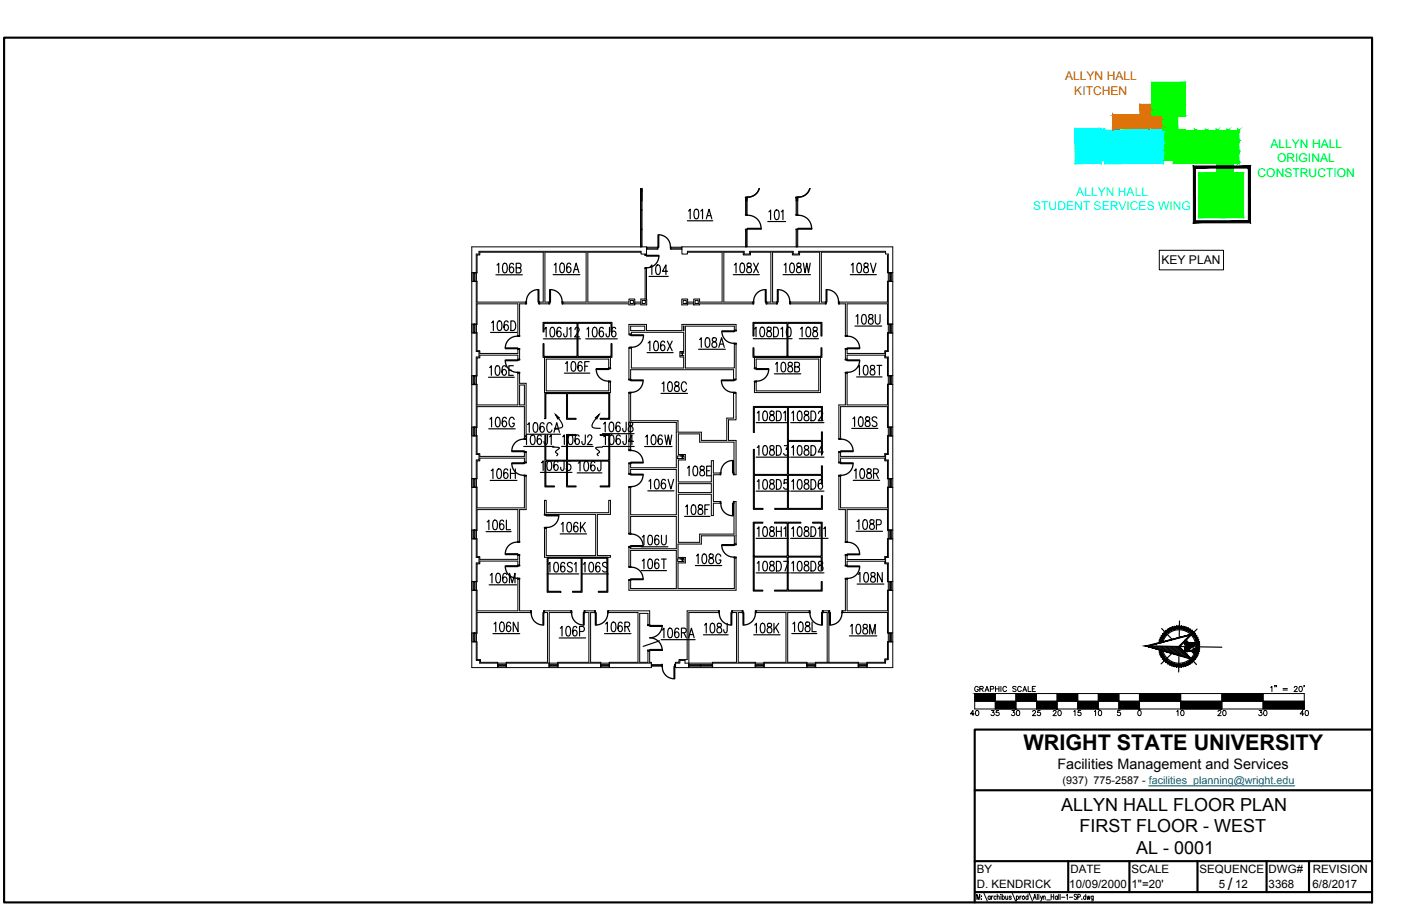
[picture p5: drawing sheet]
<svg xmlns="http://www.w3.org/2000/svg" width="432mm" height="279mm" viewBox="0 0 432 279" stroke-linecap="round" stroke-linejoin="round" font-family="sans-serif">
<defs><g id="words">
<text font-size="6.7" x="315.4" y="231.2">WRIGHT STATE UNIVERSITY</text>
<text font-size="6.2" x="211" y="147.8">108E</text>
<g font-size="5.5">
<text x="327" y="250">ALLYN HALL FLOOR PLAN</text>
<text x="332.7" y="256.7">FIRST FLOOR - WEST</text>
<text x="350.1" y="263.3">AL - 0001</text>
</g>
<text font-size="5.3" x="378.4" y="274.5">/</text>
<g font-size="4.4">
<text x="299.5" y="214.5">GRAPHIC SCALE</text>
<text x="298.1" y="221.9">40</text>
<text x="304.4" y="221.9">35</text>
<text x="310.8" y="221.9">30</text>
<text x="317.1" y="221.9">25</text>
<text x="323.5" y="221.9">20</text>
<text x="330.2" y="221.9">15</text>
<text x="336.5" y="221.9">10</text>
<text x="361.9" y="221.9">10</text>
<text x="374.3" y="221.9">20</text>
<text x="387" y="221.9">30</text>
<text x="399.7" y="221.9">40</text>
<text x="325.9" y="237.1">Facilities Management and Services</text>
</g>
<g font-size="3.7" fill="#dd6e00">
<text x="328.2" y="24.8">ALLYN HALL</text>
<text x="331.1" y="29.3">KITCHEN</text>
</g>
<g font-size="3.7" fill="#0f0">
<text x="391.5" y="45.6">ALLYN HALL</text>
<text x="393.6" y="50.1">ORIGINAL</text>
<text x="387.6" y="54.6">CONSTRUCTION</text>
</g>
<g font-size="3.7" fill="#0ff">
<text x="318.4" y="64.9">STUDENT SERVICES WING</text>
<text x="331.7" y="60.4">ALLYN HALL</text>
</g>
<text font-size="3.7" x="358" y="81.3">KEY PLAN</text>
<g font-size="3.5">
<text x="301.1" y="269.1">BY</text>
<text x="329.9" y="269.1">DATE</text>
<text x="348.8" y="269.1">SCALE</text>
<text x="369.7" y="269.1">SEQUENCE</text>
<text x="391" y="269.1">DWG#</text>
<text x="404.7" y="269.1">REVISION</text>
<text x="301.1" y="273.8">D. KENDRICK</text>
<text x="329.6" y="273.8">10/09/2000</text>
<text x="348.8" y="273.8">1&quot;=20'</text>
<text x="375.7" y="273.8">5</text>
<text x="380.7" y="273.8">12</text>
<text x="391" y="273.8">3368</text>
<text x="404.5" y="273.8">6/8/2017</text>
</g>
<text font-size="3.3" x="327.5" y="241.6">(937) 775-2587 - facilities_planning@wright.edu</text>
</g></defs>
<!-- layer: ROOM-NUMBER -->
<g fill="none" stroke="#000" stroke-width=".36">
<path d="M211.9 68.1h7.8M212.2 65.1l.5-.6v3M214.2 64.7l.5-.2a1.77 1.77 0 0 1 .6 2.4l-.3 .4-.5 .2a2.32 2.32 0 0 1-.3-2.8zM216 65.1l.5-.6v3M217.7 67.5l.8-3 .9 3M218 66.5h1.1M236.6 68.3h5.5M237 65.3l.5-.5v2.9M239 64.9l.5-.1a1.77 1.77 0 0 1 .5 2.4l-.2 .4-.5 .1a2.32 2.32 0 0 1-.3-2.8zM240.8 65.3l.5-.5v2.9M151.5 99.5l.6-.5v2.9M152.8 84.7h8.2"/>
<path d="M153.2 81.7l.5-.5v3M153.5 99.1l.6-.1a2.02 2.02 0 0 1 0 2.9h-.2a1.77 1.77 0 0 1-.6-2.4zM155.2 81.3l.5-.1a1.77 1.77 0 0 1 .5 2.4l-.2 .4-.5 .2a2.32 2.32 0 0 1-.3-2.9zM156.6 99.4l-.1-.3-.5-.1a2.32 2.32 0 0 0-.3 2.8 .82 .82 0 0 0 1-.8 .82 .82 0 0 0-1-.8l-.4 .8M157.5 99h.7a1.81 1.81 0 0 1 0 2.9h-.7zM158.3 81.6l-.1-.3-.6-.1a1.62 1.62 0 0 0-.6 2l.3 .8a.81 .81 0 0 0 1.1-.8 .81 .81 0 0 0-1.1-.7l-.3 .7M159.1 82.6l1.3-.1 .2-.5-.2-.7-1.3-.1v3h1a.83 .83 0 0 0 .5-.8 .83 .83 0 0 0-.5-.8M170.5 84.7h8.2M170.8 81.7l.5-.6v3M172.8 81.3l.5-.2a2.02 2.02 0 0 1 0 3h-.2a2.29 2.29 0 0 1-.3-2.8zM175.9 81.6l-.1-.3-.5-.2a2.29 2.29 0 0 0-.4 2.9 .81 .81 0 0 0 1.1-.8 .81 .81 0 0 0-1.1-.8l-.3 .7M176.7 84.1l.9-3 .8 3"/>
<path d="M177.1 83.1h1M200 85.3h6M200.4 82.3l.5-.6v3M202.4 81.8l.5-.1a2.02 2.02 0 0 1 0 3h-.2a2.29 2.29 0 0 1-.3-2.9zM205.8 83.7h-1.6l1-2v3M226 84.7h8M226.3 81.7l.6-.6v3M228.3 81.3l.6-.2a2.02 2.02 0 0 1 0 3h-.2a2.29 2.29 0 0 1-.4-2.8zM230.3 81.3v.8a1.08 1.08 0 0 1 1.2 .7 1.08 1.08 0 0 1-.4 1.3 .93 .93 0 0 1-1-1 .93 .93 0 0 1 1.1-.8l.2-.2a.63 .63 0 0 0-.3-1zM232.3 81.1l1.4 3M233.7 81.1l-1.4 3M241.3 84.7h8.5"/>
<path d="M241.7 81.7l.5-.6v3M243.7 81.3l.5-.2a2.02 2.02 0 0 1 0 3h-.2a2.29 2.29 0 0 1-.3-2.8zM245.7 81.3v.8a1.08 1.08 0 0 1 1.2 .7 1.08 1.08 0 0 1-.5 1.3 .93 .93 0 0 1-1-1 .93 .93 0 0 1 1.1-.8l.3-.2a.63 .63 0 0 0-.4-1zM247.6 81.1l.5 3 .6-3 .5 3 .5-3M262.1 84.7h8M262.4 81.7l.5-.6v3M263.8 97.6l.6-.6v3M264.4 81.3l.5-.2a2.02 2.02 0 0 1 0 3h-.2a2.29 2.29 0 0 1-.3-2.8zM265.8 97.1l.6-.1a1.77 1.77 0 0 1 .5 2.4l-.2 .4-.5 .2a2.32 2.32 0 0 1-.4-2.9zM266.4 81.3v.8a1.08 1.08 0 0 1 1.2 .7 1.08 1.08 0 0 1-.5 1.3 .93 .93 0 0 1-1-1 .93 .93 0 0 1 1.1-.8l.3-.2a.63 .63 0 0 0-.4-1zM267.9 97.1v.9a1.18 1.18 0 0 1 1.1 .6 1.18 1.18 0 0 1-.1 1.2 .92 .92 0 0 1-1.3-.7 .92 .92 0 0 1 1.1-1l.2-.1a.62 .62 0 0 0-.3-1zM268.3 81.1l.8 3 .9-3"/>
<path d="M269.8 97v2.1a.78 .78 0 0 0 .8 .9l.5-.5 .1-.4v-2.1M150.6 116.3h7.9M150.9 113.3l.5-.5v3M151.2 102.5h8.2M152.9 112.9l.6-.1a1.77 1.77 0 0 1 .5 2.4l-.2 .4-.6 .2a2.32 2.32 0 0 1-.3-2.9zM156 113.2l-.1-.3-.5-.1a1.62 1.62 0 0 0-.7 2l.3 .8a.81 .81 0 0 0 1.1-.8 .81 .81 0 0 0-1.1-.7l-.3 .7M156.8 114.2h.9M158.2 112.8h-1.4v3h1.4M167.5 104.5h11.4M167.8 101.5l.5-.6v3M169.8 101.1l.5-.2a2.02 2.02 0 0 1 0 3h-.2a1.77 1.77 0 0 1-.5-2.4zM172.9 101.4l-.1-.3-.6-.2a2.32 2.32 0 0 0-.3 2.9 .82 .82 0 0 0 1.1-.8 .82 .82 0 0 0-1.1-.8l-.3 .7"/>
<path d="M174 115.1h7.8M174.3 112.1l.5-.6v3M174.8 100.9v2.3l-.2 .6h-.7l-.2-.9M175.4 101.5l.6-.6v3M176.3 111.7l.5-.2a2.02 2.02 0 0 1 0 3h-.2a2.29 2.29 0 0 1-.3-2.8zM177.2 101.7l.1-.5a.68 .68 0 0 1 1-.1 .68 .68 0 0 1 .1 1l-1.3 1.8h1.5M179.4 111.9l-.1-.2-.6-.2a2.29 2.29 0 0 0-.3 2.8 .81 .81 0 0 0 1.1-.7 .81 .81 0 0 0-1.1-.8l-.3 .7M180.2 112.9h.9M180.5 104.5h9.8M180.9 101.5l.5-.6v3M181.6 111.5h-1.4v3M182.9 101.1l.5-.2a2.02 2.02 0 0 1 0 3h-.2a1.77 1.77 0 0 1-.5-2.4z"/>
<path d="M185.9 101.4l-.1-.3-.5-.2a2.32 2.32 0 0 0-.3 2.9 .82 .82 0 0 0 1.1-.8 .82 .82 0 0 0-1.1-.8l-.3 .7M187.8 100.9v2.3l-.2 .6h-.6l-.2-.9M189.8 101.4l-.2-.3-.5-.2a2.32 2.32 0 0 0-.3 2.9 .82 .82 0 0 0 1.1-.8 .82 .82 0 0 0-1.1-.8l-.3 .7M199.4 108.7h8.1M199.8 105.8l.5-.6v3M201.8 105.3l.5-.1a2.02 2.02 0 0 1 0 3h-.2a1.77 1.77 0 0 1-.5-2.4zM204.1 118.3l.5-.5v2.9M204.8 105.6l-.1-.3-.5-.1a2.32 2.32 0 0 0-.3 2.8 .82 .82 0 0 0 1.1-.8 .82 .82 0 0 0-1.1-.7l-.3 .7M205.7 105.2l1.5 3M206.1 117.9l.5-.1a1.77 1.77 0 0 1 .5 2.4l-.2 .4-.5 .1a2.32 2.32 0 0 1-.3-2.8zM207.2 105.2l-1.5 3M208.1 117.9v.8a1.18 1.18 0 0 1 1.1 .6 1.18 1.18 0 0 1-.1 1.3 .92 .92 0 0 1-1.3-.7 .92 .92 0 0 1 1.1-1l.2-.2a.62 .62 0 0 0-.3-.9z"/>
<path d="M211.6 118.5a.83 .83 0 0 0-1.1-.7 .83 .83 0 0 0-.5 1.1l.1 1.1a.74 .74 0 0 0 .7 .8 .74 .74 0 0 0 .8-.8M215.3 107.7h8.3M215.6 104.7l.5-.5v2.9M217.6 104.3l.6-.1a1.77 1.77 0 0 1 .5 2.3l-.2 .5-.6 .1a2.32 2.32 0 0 1-.3-2.8zM219.6 104.3v.8a1.18 1.18 0 0 1 1.1 .6 1.18 1.18 0 0 1 0 1.3 .92 .92 0 0 1-1.3-.7 .92 .92 0 0 1 1.1-1l.2-.2a.62 .62 0 0 0-.3-.9zM221.5 107.1l.9-2.9 .8 2.9M221.9 106.1h1M232.2 104.5h11.9M232.5 101.4l.5-.5v3M234.5 101l.5-.1a1.77 1.77 0 0 1 .6 2.4l-.3 .4-.5 .2a2.32 2.32 0 0 1-.3-2.9zM236.5 101v.9a1.18 1.18 0 0 1 1.1 .6 1.18 1.18 0 0 1 0 1.2 .92 .92 0 0 1-1.4-.7 .92 .92 0 0 1 1.2-1l.2-.1a.62 .62 0 0 0-.3-1zM238.4 100.9h.8a1.8 1.8 0 0 1 0 3h-.8z"/>
<path d="M238.7 115.3h8.1M239 112.3l.5-.6v3M240.7 101.4l.5-.5v3M241 111.9l.5-.2a2.02 2.02 0 0 1 0 3h-.2a2.29 2.29 0 0 1-.3-2.8zM242.7 101l.5-.1a1.77 1.77 0 0 1 .5 2.4l-.2 .4-.5 .2a2.32 2.32 0 0 1-.3-2.9zM243 111.9v.8a1.08 1.08 0 0 1 1.2 .7 1.08 1.08 0 0 1-.4 1.3 .93 .93 0 0 1-1.1-1 .93 .93 0 0 1 1.2-.8l.2-.2a.63 .63 0 0 0-.3-1zM244.9 113.1l1.3-.1 .2-.4-.2-.7-1.3-.2v3h1a.82 .82 0 0 0 .5-.8 .82 .82 0 0 0-.5-.8M246.4 104.5h5.9M246.7 101.4l.5-.5v3M248.7 101l.5-.1a1.77 1.77 0 0 1 .6 2.4l-.3 .4-.5 .2a2.32 2.32 0 0 1-.3-2.9zM250.7 101v.9a1.18 1.18 0 0 1 1.1 .6 1.18 1.18 0 0 1 0 1.2 .92 .92 0 0 1-1.4-.7 .92 .92 0 0 1 1.2-1l.2-.1a.62 .62 0 0 0-.3-1zM263.5 100.6h8.3"/>
<path d="M264 116.2h7.9M264.4 113.2l.5-.5v2.9M266.4 112.8l.5-.1a1.77 1.77 0 0 1 .5 2.4l-.2 .4-.5 .1a2.32 2.32 0 0 1-.3-2.8zM268.4 112.8v.9a1.18 1.18 0 0 1 1.1 .6 1.18 1.18 0 0 1-.1 1.2 .92 .92 0 0 1-1.3-.7 .92 .92 0 0 1 1.1-1l.2-.1a.62 .62 0 0 0-.3-1zM270.3 112.7h1.5M271 112.7v2.9M150.6 132.2h8.2M151 129.3l.5-.6v2.9M153 128.8l.5-.1a2.02 2.02 0 0 1 0 2.9h-.2a2.29 2.29 0 0 1-.3-2.8zM156.1 129.1l-.2-.3-.5-.1a2.29 2.29 0 0 0-.3 2.8 .81 .81 0 0 0 1.1-.8 .81 .81 0 0 0-1.1-.7l-.3 .7M158.5 129.4a.83 .83 0 0 0-1-.7 .83 .83 0 0 0-.6 1.1v.7a.85 .85 0 0 0 .8 1.2 .85 .85 0 0 0 .8-1.2h-.5M161.4 137.7h9.3"/>
<path d="M161.7 134.7l.6-.6v3M162.3 133.9h10.4M162.6 130.9l.5-.5v2.9M163.8 134.3l.5-.2a2.02 2.02 0 0 1 0 3h-.2a1.77 1.77 0 0 1-.6-2.4zM164.6 130.5l.5-.1a1.77 1.77 0 0 1 .6 2.4l-.2 .4-.6 .1a2.32 2.32 0 0 1-.3-2.8zM166.8 134.5l-.1-.2-.5-.2a2.32 2.32 0 0 0-.3 2.9 .82 .82 0 0 0 1-.8 .82 .82 0 0 0-1-.8l-.3 .7M167.7 130.8l-.1-.3-.6-.1a1.62 1.62 0 0 0-.6 1.9l.3 .9a.81 .81 0 0 0 1.1-.8 .81 .81 0 0 0-1.1-.8l-.3 .7M168.7 134.1v2.3l-.2 .6h-.6l-.2-.9M169.4 134.7l.5-.6v3M170.1 131.1a.83 .83 0 0 0-1-.7 .83 .83 0 0 0-.6 1.1l.1 1.1a.74 .74 0 0 0 .8 .8 .74 .74 0 0 0 .7-.8M170.3 137.9h1.3a.45 .45 0 0 1 .5 0 .45 .45 0 0 1 .3 .4l-1.2 1.1 .7 .7-.3 .4M170.7 133.3l.9-2.9 .8 2.9"/>
<path d="M171.1 132.3h1M171.2 127.8a8.4 8.4 0 0 1 2.2 3.4 .89 .89 0 0 1-1.3 .9h-1.2M173.1 137.7h9.7M173.4 134.7l.5-.6v3M175.4 134.3l.6-.2a2.02 2.02 0 0 1 0 3h-.3a1.77 1.77 0 0 1-.5-2.4zM178.5 134.5l-.1-.2-.5-.2a2.32 2.32 0 0 0-.4 2.9 .82 .82 0 0 0 1.1-.8 .82 .82 0 0 0-1.1-.8l-.3 .7M180.4 134.1v2.3l-.2 .6h-.7l-.2-.9M181.1 134.8l.1-.4a.68 .68 0 0 1 1-.1 .68 .68 0 0 1 .1 1l-1.3 1.8h1.5M184.7 127.8a8.4 8.4 0 0 0-2.2 3.4 .89 .89 0 0 0 1.2 .9h1.3M185.7 137.9h-1.3a.45 .45 0 0 0-.5 0 .45 .45 0 0 0-.3 .4l1.2 1v.2l-.7 .5 .3 .5M185.7 133.7h9.7M185.7 137.7h9.8"/>
<path d="M186 130.7l.5-.5v3M186.1 134.7l.5-.6v3M188 130.3l.5-.1a1.77 1.77 0 0 1 .6 2.4l-.2 .4-.6 .2a2.32 2.32 0 0 1-.3-2.9zM188.1 134.3l.5-.2a2.02 2.02 0 0 1 0 3h-.2a1.77 1.77 0 0 1-.5-2.4zM191.1 130.6l-.1-.3-.5-.1a1.62 1.62 0 0 0-.7 2l.3 .8a.81 .81 0 0 0 1.1-.8 .81 .81 0 0 0-1.1-.7l-.3 .7M191.1 134.5l-.1-.2-.5-.2a2.32 2.32 0 0 0-.3 2.9 .82 .82 0 0 0 1.1-.8 .82 .82 0 0 0-1.1-.8l-.3 .7M193 130.2v2.2l-.2 .6h-.7l-.2-.8M193.1 134.1v2.3l-.3 .6h-.6l-.2-.9M193.8 130.3v.9a1.18 1.18 0 0 1 1.1 .6 1.18 1.18 0 0 1 0 1.2 .92 .92 0 0 1-1.4-.7 .92 .92 0 0 1 1.2-1l.2-.1a.62 .62 0 0 0-.3-1zM195.3 136.1h-1.6l1-2v3M198.7 137.7h8.4M199 134.7l.5-.6v3"/>
<path d="M201 134.3l.5-.2a1.98 1.98 0 0 1 0 3h-.2a1.77 1.77 0 0 1-.5-2.4zM203.7 121.3h8.2M204.1 134.6l-.1-.3-.6-.2a2.32 2.32 0 0 0-.3 2.9 .82 .82 0 0 0 1.1-.8 .82 .82 0 0 0-1.1-.8l-.3 .7M204.9 134.1l.6 3 .5-3 .5 3 .5-3M233 130.3h9.9M233.4 127.4l.5-.6v2.9M233.4 138l.5-.6v3M235.4 126.9l.5-.1a2.02 2.02 0 0 1 0 2.9h-.2a1.77 1.77 0 0 1-.5-2.3zM235.4 137.6l.5-.2a2.02 2.02 0 0 1 0 3h-.2a2.29 2.29 0 0 1-.3-2.8zM237.4 126.9v.9a1.18 1.18 0 0 1 1.1 .6 1.18 1.18 0 0 1 0 1.2 .92 .92 0 0 1-1.4-.7 .92 .92 0 0 1 1.1-1l.3-.1a.63 .63 0 0 0-.4-1zM237.4 137.6v.8a1.08 1.08 0 0 1 1.2 .7 1.08 1.08 0 0 1-.5 1.3 .93 .93 0 0 1-1-1 .93 .93 0 0 1 1.1-.9l.3-.1a.63 .63 0 0 0-.4-1zM239.3 126.8h.7a1.81 1.81 0 0 1 0 2.9h-.7z"/>
<path d="M239.3 137.4h.7a1.8 1.8 0 0 1 0 3h-.7zM241.5 127.4l.6-.6v2.9M241.7 137.4h1.2l-.6 1.1a.87 .87 0 0 1 .7 1.2 .87 .87 0 0 1-1.4 .4l-.1-.3M243.7 130.3h10.3M244 127.4l.6-.6v2.9M244 138l.6-.6v3M246 126.9l.6-.1a2.02 2.02 0 0 1 0 2.9h-.2a1.77 1.77 0 0 1-.6-2.3zM246 137.6l.6-.2a2.02 2.02 0 0 1 0 3h-.2a2.29 2.29 0 0 1-.4-2.8zM248 126.9v.9a1.18 1.18 0 0 1 1.2 .6 1.18 1.18 0 0 1-.1 1.2 .92 .92 0 0 1-1.3-.7 .92 .92 0 0 1 1.1-1l.2-.1a.63 .63 0 0 0-.3-1zM248 137.6v.8a1.08 1.08 0 0 1 1.2 .7 1.08 1.08 0 0 1-.4 1.3 .93 .93 0 0 1-1-1 .93 .93 0 0 1 1.1-.9l.2-.1a.63 .63 0 0 0-.3-1zM250 126.8h.7a1.81 1.81 0 0 1 0 2.9h-.7zM250 137.4h.7a1.8 1.8 0 0 1 0 3h-.7z"/>
<path d="M252.3 127.5l.1-.4a.68 .68 0 0 1 1-.2 .68 .68 0 0 1 0 1l-1.2 1.8h1.5M253.8 139.4h-1.6l1-2v3M262.5 132.1h8.1M262.9 129.1l.5-.5v2.9M264.9 128.7l.5-.1a2.02 2.02 0 0 1 0 2.9h-.2a1.77 1.77 0 0 1-.5-2.4zM266.9 128.7v.9a1.18 1.18 0 0 1 1.1 .5 1.18 1.18 0 0 1-.1 1.3 .92 .92 0 0 1-1.3-.7 .92 .92 0 0 1 1.1-1l.2-.1a.63 .63 0 0 0-.3-1zM270.3 129a.74 .74 0 0 0-1-.4 .74 .74 0 0 0-.4 1l.9 .5a.78 .78 0 0 1 .4 1.2 .78 .78 0 0 1-1.2 .1l-.2-.3M151.1 148.2h8.2M151.4 145.2l.5-.6v3M153.4 144.7l.5-.1a1.77 1.77 0 0 1 .6 2.4l-.2 .4-.6 .2a2.32 2.32 0 0 1-.3-2.9zM156.5 145l-.1-.3-.6-.1a1.62 1.62 0 0 0-.6 2l.3 .8a.81 .81 0 0 0 1.1-.8 .81 .81 0 0 0-1.1-.7l-.3 .7M157.3 144.6v3"/>
<path d="M157.3 146h1.5M158.8 144.6v3M166.6 145.7h9.7M166.9 142.7l.5-.6v3M168.9 142.3l.5-.2a2.02 2.02 0 0 1 0 3h-.2a1.77 1.77 0 0 1-.5-2.4zM172 142.6l-.2-.3-.5-.2a2.32 2.32 0 0 0-.3 2.9 .82 .82 0 0 0 1.1-.8 .82 .82 0 0 0-1.1-.8l-.3 .7M173.9 142.1v2.3l-.3 .6h-.6l-.2-.9M175.8 142.1h-1.1l-.1 1.3a.94 .94 0 0 1 1.5 .5 .94 .94 0 0 1-1.1 1.2l-.5-.6M177.9 145.8h7.6M178.2 142.8l.6-.5v2.9M180.2 142.4l.6-.1a2.02 2.02 0 0 1 0 2.9h-.2a2.29 2.29 0 0 1-.4-2.8zM183.3 142.7l-.1-.3-.5-.1a2.29 2.29 0 0 0-.3 2.8 .81 .81 0 0 0 1-.8 .81 .81 0 0 0-1-.8l-.4 .7"/>
<path d="M185.2 142.3v2.2l-.2 .6h-.6l-.2-.9M199.7 151.4h8M200 148.4l.5-.6v3M202 148l.5-.2a2.02 2.02 0 0 1 0 3h-.2a2.29 2.29 0 0 1-.3-2.8zM205.1 148.2l-.1-.2-.6-.2a2.29 2.29 0 0 0-.3 2.8 .81 .81 0 0 0 1.1-.7 .81 .81 0 0 0-1.1-.8l-.3 .7M205.9 147.8l.9 3 .8-3M211 159.3h7.8M211.3 156.3l.6-.6v3M213.3 155.8l.6-.1a2.02 2.02 0 0 1 0 3h-.3a1.77 1.77 0 0 1-.5-2.4zM215.3 155.8v.9a1.18 1.18 0 0 1 1.2 .6 1.18 1.18 0 0 1-.1 1.2 .92 .92 0 0 1-1.3-.7 .92 .92 0 0 1 1.1-1l.2-.1a.63 .63 0 0 0-.3-1zM217.2 157.1h.9M218.6 155.7h-1.4v3"/>
<path d="M233 151.5h10.3M233 141h10.3M233.4 148.5l.5-.6v3M235.4 148.1l.5-.2a2.02 2.02 0 0 1 0 3h-.2a2.29 2.29 0 0 1-.3-2.8zM237.4 148.1v.8a1.08 1.08 0 0 1 1.2 .7 1.08 1.08 0 0 1-.5 1.3 .93 .93 0 0 1-1-1 .93 .93 0 0 1 1.1-.9l.3-.1a.63 .63 0 0 0-.4-1zM239.3 147.9h.7a1.8 1.8 0 0 1 0 3h-.7zM242.8 147.9h-1.1l-.1 1.3a.94 .94 0 0 1 1.5 .5 .94 .94 0 0 1-1 1.2l-.6-.6M243.7 151.5h10.3M243.7 141h10.3M244 148.5l.6-.6v3M246 148.1l.6-.2a2.02 2.02 0 0 1 0 3h-.2a2.29 2.29 0 0 1-.4-2.8zM248 148.1v.8a1.08 1.08 0 0 1 1.2 .7 1.08 1.08 0 0 1-.4 1.3 .93 .93 0 0 1-1-1 .93 .93 0 0 1 1.1-.9l.2-.1a.63 .63 0 0 0-.3-1z"/>
<path d="M250 147.9h.7a1.8 1.8 0 0 1 0 3h-.7zM253.4 148.3l-.1-.2-.5-.2a2.29 2.29 0 0 0-.3 2.8 .81 .81 0 0 0 1.1-.8 .81 .81 0 0 0-1.1-.7l-.3 .7M263 148.1h8.1M263.3 145.2l.5-.6v2.9M265.3 144.7l.5-.1a2.02 2.02 0 0 1 0 2.9h-.2a1.77 1.77 0 0 1-.5-2.3zM267.3 144.7v.9a1.18 1.18 0 0 1 1.1 .6 1.18 1.18 0 0 1 0 1.2 .92 .92 0 0 1-1.4-.7 .92 .92 0 0 1 1.2-1l.2-.1a.63 .63 0 0 0-.3-1zM269.2 146l1.3-.1 .2-.5-.2-.7-1.3-.1v2.9M270 146l.7 1.5M149.8 163.9h7.7M150.1 161l.6-.6v3M151.1 177.4l.5-.6v3M152.2 160.5l.5-.1a2.02 2.02 0 0 1 0 3h-.2a1.77 1.77 0 0 1-.6-2.4z"/>
<path d="M153.1 176.9l.5-.1a2.02 2.02 0 0 1 0 3h-.2a2.29 2.29 0 0 1-.3-2.9zM155.2 160.8l-.1-.3-.5-.1a2.32 2.32 0 0 0-.3 2.8 .82 .82 0 0 0 1-.8 .82 .82 0 0 0-1-.7l-.3 .7M156.1 160.4v3h1.2M156.2 177.2l-.1-.3-.6-.1a2.29 2.29 0 0 0-.3 2.8 .81 .81 0 0 0 1.1-.8 .81 .81 0 0 0-1.1-.7l-.3 .7M157 179.8v-3l.9 3 .8-3v3M168.6 177h9.8M169 174l.5-.6v3M171 173.6l.5-.2a2.02 2.02 0 0 1 0 3h-.2a1.77 1.77 0 0 1-.5-2.4zM172.6 164.6h8.2M173 161.6l.5-.5v3M174 173.9l-.1-.3-.5-.2a2.32 2.32 0 0 0-.3 2.9 .82 .82 0 0 0 1.1-.8 .82 .82 0 0 0-1.1-.8l-.3 .7M175 161.2l.5-.1a1.77 1.77 0 0 1 .6 2.4l-.3 .4-.5 .2a2.32 2.32 0 0 1-.3-2.9z"/>
<path d="M176.4 173.9a.74 .74 0 0 0-1-.5 .74 .74 0 0 0-.4 1l1 .6a.78 .78 0 0 1 .3 1.1 .78 .78 0 0 1-1.2 .2l-.2-.3M177 174l.5-.6v3M178.1 161.5l-.1-.3-.6-.1a1.62 1.62 0 0 0-.6 2l.3 .8a.81 .81 0 0 0 1.1-.8 .81 .81 0 0 0-1.1-.7l-.3 .7M178.9 161.1v3M179.4 162.4l1 1.7M179.4 177h8.1M179.8 174l.5-.6v3M180.4 161.1l-1.5 2M181.8 173.6l.5-.2a2.02 2.02 0 0 1 0 3h-.2a1.77 1.77 0 0 1-.5-2.4zM184.9 173.9l-.1-.3-.6-.2a2.32 2.32 0 0 0-.3 2.9 .82 .82 0 0 0 1.1-.8 .82 .82 0 0 0-1.1-.8l-.3 .7M187.2 173.9a.74 .74 0 0 0-1-.5 .74 .74 0 0 0-.4 1l1 .6a.78 .78 0 0 1 .3 1.1 .78 .78 0 0 1-1.2 .2l-.2-.3M197.6 168.6h8.3"/>
<path d="M197.6 176h7.8M197.9 165.6l.6-.5v2.9M197.9 173l.6-.6v3M200 165.2l.5-.1a1.77 1.77 0 0 1 .5 2.4l-.2 .4-.5 .1a2.32 2.32 0 0 1-.3-2.8zM200 172.6l.5-.2a2.02 2.02 0 0 1 0 3h-.2a1.77 1.77 0 0 1-.6-2.4zM203 165.5l-.1-.3-.5-.1a1.62 1.62 0 0 0-.6 1.9l.3 .9a.81 .81 0 0 0 1-.8 .81 .81 0 0 0-1-.8l-.3 .7M203 172.8l-.1-.2-.5-.2a2.32 2.32 0 0 0-.3 2.9 .82 .82 0 0 0 1-.8 .82 .82 0 0 0-1-.8l-.3 .7M203.9 165.1v2.1a.78 .78 0 0 0 .8 .8l.5-.4 .2-.4v-2.1M203.9 172.4h1.5M204.6 172.4v3M214.3 174.4h8.2M214.6 171.4l.6-.5v2.9"/>
<path d="M216.7 171l.5-.1a2.02 2.02 0 0 1 0 2.9h-.2a2.29 2.29 0 0 1-.3-2.8zM218.7 171v.8a1.08 1.08 0 0 1 1.1 .7 1.08 1.08 0 0 1-.4 1.3 .93 .93 0 0 1-1-1 .93 .93 0 0 1 1.1-.8l.2-.2a.63 .63 0 0 0-.3-.9zM222.2 171.5a.83 .83 0 0 0-1.1-.6 .83 .83 0 0 0-.5 1.1v.7a.85 .85 0 0 0 .8 1.1 .85 .85 0 0 0 .8-1.1h-.6M233 166h10M233 176.7h10.3M233.4 163l.5-.5v2.9M233.4 173.7l.5-.6v3M235.4 162.6l.5-.1a2.02 2.02 0 0 1 0 2.9h-.2a1.77 1.77 0 0 1-.5-2.4zM235.4 173.3l.5-.2a2.02 2.02 0 0 1 0 3h-.2a2.29 2.29 0 0 1-.3-2.8zM237.4 162.6v.9a1.18 1.18 0 0 1 1.1 .6 1.18 1.18 0 0 1 0 1.2 .92 .92 0 0 1-1.4-.7 .92 .92 0 0 1 1.1-1l.3-.1a.63 .63 0 0 0-.4-1zM237.4 173.3v.8a1.08 1.08 0 0 1 1.2 .7 1.08 1.08 0 0 1-.5 1.3 .93 .93 0 0 1-1-1 .93 .93 0 0 1 1.1-.9l.3-.1a.63 .63 0 0 0-.4-1zM239.3 173.1h.7a1.8 1.8 0 0 1 0 3h-.7z"/>
<path d="M239.3 162.5v2.9M239.3 163.9h1.5M240.8 162.5v2.9M241.5 173.1h1.5l-1.1 3M241.6 163l.6-.5v2.9M243.7 166h11.5M243.7 176.7h10.3M244 163l.6-.5v2.9M244 173.7l.6-.6v3M246 162.6l.6-.1a2.02 2.02 0 0 1 0 2.9h-.2a1.77 1.77 0 0 1-.6-2.4zM246 173.3l.6-.2a2.02 2.02 0 0 1 0 3h-.2a2.29 2.29 0 0 1-.4-2.8zM248 162.6v.9a1.18 1.18 0 0 1 1.2 .6 1.18 1.18 0 0 1-.1 1.2 .92 .92 0 0 1-1.3-.7 .92 .92 0 0 1 1.1-1l.2-.1a.63 .63 0 0 0-.3-1z"/>
<path d="M248 173.3v.8a1.08 1.08 0 0 1 1.2 .7 1.08 1.08 0 0 1-.4 1.3 .93 .93 0 0 1-1-1 .93 .93 0 0 1 1.1-.9l.2-.1a.63 .63 0 0 0-.3-1zM250 162.5h.7a1.81 1.81 0 0 1 0 2.9h-.7zM250 173.1h.7a1.8 1.8 0 0 1 0 3h-.7zM252.2 163l.5-.5v2.9M252.4 173.3v.8a1.08 1.08 0 0 1 1.1 .7 1.08 1.08 0 0 1-.4 1.3 .93 .93 0 0 1-1-1 .93 .93 0 0 1 1.1-.9l.2-.1a.63 .63 0 0 0-.3-1zM253.9 163l.5-.5v2.9M263.9 163.8h8.1M264.2 160.8l.5-.5v3M264.5 177.1l.5-.5v2.9M266.2 160.4l.5-.1a1.77 1.77 0 0 1 .6 2.4l-.2 .4-.6 .2a2.32 2.32 0 0 1-.3-2.9zM266.5 176.7l.6-.1a2.02 2.02 0 0 1 0 2.9h-.3a2.29 2.29 0 0 1-.3-2.8zM268.2 160.4v.9a1.18 1.18 0 0 1 1.1 .6 1.18 1.18 0 0 1 0 1.2 .92 .92 0 0 1-1.4-.7 .92 .92 0 0 1 1.2-1l.2-.1a.62 .62 0 0 0-.3-1z"/>
<path d="M268.5 176.7v.9a1.08 1.08 0 0 1 1.2 .6 1.08 1.08 0 0 1-.4 1.3 .93 .93 0 0 1-1-1 .93 .93 0 0 1 1.1-.8l.2-.1a.63 .63 0 0 0-.3-1zM270.1 161.8h1a.82 .82 0 0 0 .5-.7 .82 .82 0 0 0-.5-.8h-1v3M271.9 176.6v2.9l-1.5-2.9v2.9M150.8 180.4h8.4M151.9 195.4h8.3M152.3 192.4l.5-.6v3M154.3 192l.5-.2a2.02 2.02 0 0 1 0 3h-.2a2.29 2.29 0 0 1-.3-2.8zM157.3 192.3l-.1-.3-.5-.2a2.29 2.29 0 0 0-.3 2.9 .81 .81 0 0 0 1.1-.8 .81 .81 0 0 0-1.1-.8l-.3 .7M159.7 191.8v3l-1.5-3v3M172.4 196.7h8.1M172.7 193.8l.5-.6v2.9M174.7 193.3l.5-.1a2.02 2.02 0 0 1 0 2.9h-.2a1.77 1.77 0 0 1-.5-2.3z"/>
<path d="M177.8 193.6l-.1-.3-.6-.1a2.32 2.32 0 0 0-.3 2.8 .82 .82 0 0 0 1.1-.8 .82 .82 0 0 0-1.1-.7l-.3 .7M178.6 194.7h1a.83 .83 0 0 0 .5-.7 .83 .83 0 0 0-.5-.8h-1v2.9M186.3 195.4h8.2M186.7 192.4l.5-.6v3M188.7 192l.5-.2a2.02 2.02 0 0 1 0 3h-.2a2.29 2.29 0 0 1-.3-2.8zM191.7 192.3l-.1-.3-.5-.2a2.29 2.29 0 0 0-.3 2.9 .81 .81 0 0 0 1.1-.8 .81 .81 0 0 0-1.1-.8l-.3 .7M192.6 193.3l1.3-.2 .2-.4-.2-.7-1.3-.2v3M193.3 193.3l.8 1.5M203.3 197.6l-5.1 1.7M203.8 197.3h10.4M204.1 194.3l.5-.6v3M206.1 193.9l.5-.2a2.02 2.02 0 0 1 0 3h-.2a1.77 1.77 0 0 1-.5-2.4z"/>
<path d="M209.2 194.1l-.1-.2-.6-.2a2.32 2.32 0 0 0-.3 2.8 .82 .82 0 0 0 1.1-.7 .82 .82 0 0 0-1.1-.8l-.3 .7M210 195.1l1.3-.1 .2-.4-.2-.7-1.3-.2v3M210.8 195.1l.7 1.6M212.3 196.7l.8-3 .8 3M212.6 195.7h1M216.8 195.8h7.6M217.1 192.8l.6-.6v3M219.2 192.4l.5-.2a2.02 2.02 0 0 1 0 3h-.2a2.29 2.29 0 0 1-.3-2.8zM221.2 192.4v.8a1.08 1.08 0 0 1 1.1 .7 1.08 1.08 0 0 1-.4 1.3 .93 .93 0 0 1-1-1 .93 .93 0 0 1 1.1-.9l.2-.1a.63 .63 0 0 0-.3-1zM224.1 192.2v2.3l-.2 .5h-.6l-.2-.8M232.3 195.8h8.1M232.6 192.8l.5-.6v3"/>
<path d="M234.6 192.4l.6-.2a2.02 2.02 0 0 1 0 3h-.3a2.29 2.29 0 0 1-.3-2.8zM236.6 192.4v.8a1.08 1.08 0 0 1 1.2 .7 1.08 1.08 0 0 1-.4 1.3 .93 .93 0 0 1-1-1 .93 .93 0 0 1 1.1-.9l.2-.1a.63 .63 0 0 0-.3-1zM238.5 192.2v3M239.1 193.5l.9 1.7M240 192.2l-1.5 2M244 195.4h7.7M244.4 192.4l.5-.6v3M246.4 192l.5-.2a2.02 2.02 0 0 1 0 3h-.2a1.77 1.77 0 0 1-.5-2.4zM248.4 192v.8a1.18 1.18 0 0 1 1.1 .6 1.18 1.18 0 0 1-.1 1.3 .92 .92 0 0 1-1.3-.7 .92 .92 0 0 1 1.1-1l.2-.2a.63 .63 0 0 0-.3-1zM250.3 191.8v3h1.3M261.8 196.1h8.4M262.1 193.1l.6-.6v3"/>
<path d="M264.1 192.7l.6-.2a1.77 1.77 0 0 1 .5 2.4l-.2 .5-.6 .1a2.32 2.32 0 0 1-.3-2.8zM264.2 180.1h8.2M266.1 192.7v.8a1.18 1.18 0 0 1 1.1 .6 1.18 1.18 0 0 1 0 1.3 .92 .92 0 0 1-1.3-.7 .92 .92 0 0 1 1.1-1l.2-.2a.62 .62 0 0 0-.3-1zM268 195.5v-3l.9 3 .8-3v3"/>
</g>
<!-- layer: A-EXISTING -->
<g fill="none" stroke="#000" stroke-width=".31">
<path d="M197.4 58.7h.5v.2h-.5zM197.4 58.1v17.8M197.6 58.1v.6M197.6 58.9v5.8M197.9 58.1v17.8M197.4 75.9h.5v.2h-.5zM197.4 70.6h.5v.3h-.5zM197.4 64.7h.5v.2h-.5zM197.6 77.8h-16.4v15.4h12.6v-1h1.8v1.8h-1.8v-.3h-20.3v-.5h7.2v-15.4h-12.7v15.4h1.2v.5h-2.9v-.5h1.1v-15.4h-19.5v.8h-.9v5.6h-.7M197.6 64.9v5.7M197.6 70.9v5M199.3 78.4v.1"/>
<path d="M199.3 76.2h3.3M199.4 76.5h3.2M199.4 76.2v.6M202.6 76.2h.2v.6h-.2zM202.6 76.8h-3.3v1.7h-.5v-.1M206.8 76.2v.6h-.2v-.6h3.6M206.8 76.5h3.2M206.8 76.8h3.4M210 76.2v.6M211.9 77.8h10.7v15.4h-7v-1h-1.8v1.8M229.7 60.8h.6v.2h-.6zM229.7 70.6h.6v.3h-.6z"/>
<path d="M229.7 66.2h.6v.2h-.6zM229.7 61v-.2h.6v.2M229.7 61h.6M229.8 62v-1h.5v5.2M229.8 75.9h.5v.2h-.5zM229.8 61v5.2M229.8 70.9v5M230 61v5.2M230 70.9v5M230.3 70.9v5M245.3 70.6h.6v.3h-.6zM245.3 66.2h.6v.2h-.6z"/>
<path d="M245.4 75.9h.5v.2h-.5zM245.4 61v5.2M245.4 70.9v5M245.6 61v5.2M245.6 70.9v5M245.9 61v5.2M245.9 70.9v5M245.9 60.8h-.6v.2h.6M245.9 60.8v.2M272.7 77.8h-19.6v15.4h1.3v.5h-10.8v-.5h9v-15.4h-6.2v.8h-2.2v-.8h-6.1v15.4h1.3v.5h-3.1v-.5h1.3v-15.4h-6.3v.8h-2.2v-.8h-6v15.4h9v.5h-16.5v.3h-1.8M273.5 78.6v5.6h.7M145.4 84.1v2.7h1.4v-2.7"/>
<path d="M145.4 84.1h1.4M145.9 84.1h.4v.2h-.4zM145.9 84.3v2.3M146.1 84.3v2.3M146.3 84.3v2.5h-.4v-.2h.4M146.3 86.7h.7v6.5h15v.5h-1.9v9.8h-.5v-9.8h-12.6v6.3h-.7M194.3 92.6h.9v1h-.9zM195.6 93.7h1.9M195.6 93.2h1.9M195.6 93.5v.5M197.5 92.2h1.8v1.8h-1.8zM197.9 92.6h1v1h-1z"/>
<path d="M198.8 92.2v-9.4h.5v9.4M210.1 92.2h1.8v1.8h-1.8zM210.6 92.6h.9v1h-.9zM211.9 93.7h1.9M211.9 93.2h1.9M213.8 93.5v.5M214.2 92.6h1v1h-1zM273.8 84.1h1.4M273.8 99.9h1.4M273.8 86.8h1.4M274.2 86.7h-.7v6.5h-14.9v.5h2v9.8h.5v-9.8h12.4v6.3h.7M274.2 99.9v.3h.5"/>
<path d="M274.2 84.1v.2h.5M274.2 84.3v2.3M274.5 84.3v2.3M274.7 84.3v2.5h-.5v-.2h.5M274.7 84.1v.2M274.7 99.9v.3M146.3 118.5h.7v6.4h12.6v-9.9h.5v3.2h2.1v17h-.6v-9.8h-14.6v6.4h-.7M146.3 102.6h.7v5.6h.9v.8h11.7v-1.3h.5v3.1h-.5v-1.3h-11.7v.9h-.9v5.5h-.7M160.1 118.7h1.5v6.2h-1.5zM167.8 110.2h20.3v3.3h-.5v-2.8h-19.2v9.8h19.2v-2.8h.5v3.4h-20.3zM193.8 100h5.5v2h10.9v-2h16.7v1.8h-.6v-1.2h-15.1v12.9h15.1v-7.4h.6v10.9h-.8v-3h-31.7v3h-.6v-9.7h.8v6.2h16.1v-3.4h-1.2v-1.7h1.2v-5.9h-16.1v.6h-.8zM194.4 100.6h4.3v1.4h-4.3z"/>
<path d="M209.9 108.8l.8 .1zM209.9 109.6l.8 .1M209.9 109.6v.1M210.3 108.9v.7M210.6 100.6l.2 1.4zM210.7 109.6v.1M232.5 110.2h20.4v10.9h-20.4v-3.4h.6v2.8h19.2v-9.8h-19.2v2.8h-.6zM273.8 118.6h1.4M273.8 115.8h1.4M273.8 102.7h1.4M274.2 102.6h-.7v5.6h-.8v.8h-11.6v-1.3h-.5v3.1h.5v-1.3h11.6v.9h.8v5.5h.7M274.2 115.8v.2h.5"/>
<path d="M274.2 118.5h-.7v6.4h-12.4v-9.9h-.5v9.9h-2.1v10.3h.6v-9.8h14.4v6.4h.7M274.2 100.2v2.3M274.2 116v2.4M274.5 100.2v2.3M274.5 116v2.4M274.7 116v2.6h-.5v-.2h.5M274.7 100.2v2.5h-.5v-.2h.5M274.7 115.8v.2M146.3 134.4h.7v5.5h.9v.9h13.7v-1.3h.6v3.1h-.6v-1.3h-13.7v.8h-.9v5.6h-.7M273.8 134.4h1.4M273.8 131.7h1.4M274.2 134.4h-.7v5.5h-.8v.9h-13.6v-1.3h-.6v3.1h.6v-1.3h13.6v.8h.8v5.6h.7"/>
<path d="M274.2 131.7v.2h.5M274.2 131.9v2.3M274.5 131.9v2.3M274.7 131.9v2.5h-.5v-.2h.5M274.7 131.7v.2M146.3 150.2h.7v6.4h14.6v-9.8h.6v10.4h-2.1v9.8h-.5v-9.8h-12.6v6.3h-.7M167.8 154.3h.6v3.8h19.2v-3.8h.5v4.3h-4v12.7h4v.6h-20.3v-9h.6v8.4h15.2v-12.7h-15.8zM208.9 140.6h1.9v.8h-1.9zM209.1 149.2h10.1v2.7h-10.1zM209.1 148.6h10.1M209.9 140.6h.1M210.3 140.6v.8"/>
<path d="M210.7 140.6h.1M210.7 140.6h-.8M211.2 141.9v-1.7h-2.1v-6.4h6.5v2.5h10.6v10.1h.7v-10.6h-2.4v-6.3h2.4v-8.3h-.8v7.7h-2.1v6.9h-7.8v-2.5h-7.2v-3.6h-14.6v-8.5h-.6v17.5h.6v-8.4h14v13.9h-14v-1.2h-.6v3h.6v-1.2h14v13.9h-14v-8.4h-.6v14.2h.6v-5.2h14v9.9h-14v-.5h-.6v6h.6v-5h14v11.8h-14v-2.5h-.6v3h33.1v-10h-.6v9.5h-17.3v-7.9h2.2v-1.7h-2.2v-4.1h7.2v-2.6h10.1v2.6h.6v-13.1h-.7v10h-10.6v2.6h-6.5v-14.9h10.1v6.6h.7v-3.8h2.1v-.5h-2.1v-8.3M222 154.6h.2v.6h-.2zM226 145.8h.2v.6h-.2zM226 154.6h.2v.6h-.2zM273.8 150.3h1.4M273.8 147.6h1.4M274.2 147.6v.2h.5M274.2 150.2h-.7v6.4h-14.4v-9.8h-.6v10.4h2.1v9.8h.5v-9.8h12.4v6.3h.7M274.2 147.8v2.3M274.5 147.8v2.3"/>
<path d="M274.7 147.8v2.5h-.5v-.2h.5M274.7 147.6v.2M146.3 166.1h.7v5.6h.9v.8h11.7v-1.3h.5v3.1h-.5v-1.3h-11.7v.9h-.9v5.5h-.7M208.9 172.3h1.9v.9h-1.9zM209.9 173.1l.8 .1zM209.9 172.3v.1M210.3 172.4v.7M210.7 172.3v.1M273.8 179.3h1.4M273.8 166.2h1.4M273.8 163.4h1.4M274.2 166.1h-.7v5.6h-.8v.8h-11.6v-1.2h-.5v3h.5v-1.2h11.6v.8h.8v5.5h.7"/>
<path d="M274.2 179.3v.2h.5M274.2 163.4v.3h.5M274.2 163.7v2.3M274.2 179.5v2.4M274.5 163.7v2.3M274.5 179.5v2.4M274.7 179.5v2.6h-.5v-.2h.5M274.7 163.7v2.5h-.5v-.2h.5M274.7 163.4v.3M274.7 179.3v.2M146.3 197.9h.7v5.5h1.1v.9h5.3v.7M146.3 182h.7v6.4h12.6v-9.9h.5v9.9h3.4v.5h-16.5v6.4h-.7"/>
<path d="M273.8 197.9v5.5h-.9v1.1h-8.4M273.8 197.9h1.4M273.8 195.2h1.4M273.8 182.1h1.4M274.2 197.9h-.7v5.3h-.8v1.1h-5.5v.7M274.2 182h-.7v6.4h-12.4v-9.8h-.5v9.8h-.9v.5h13.8v6.4h.7M274.2 195.2v.2h.5M274.2 195.4v2.3M274.5 195.4v2.3M274.7 195.4v2.5h-.5v-.2h.5M274.7 195.2v.2M275.2 182.1v-106h-65v2.3h1.7v-.9h17.5v.9h1.6v-.9h13.5v.9h1.7v-.9h26.7v.9h.9v30h-.9v1.7h.9v30.1h-.9v1.7h.9v30h-.9v1.7h.9v24.3"/>
<path d="M275.2 182.1v15.8M275.2 197.9v8h-10.7M153.3 204.5h-5.5v-.8h-1v-30.1h.8v-1.7h-.8v-30h.8v-1.7h-.8v-30.1h.8v-1.7h-.8v-30h.8v-.9h50v.9h1.7v-2.3h-53.9v129.8h7.9M153.3 204.5h2.8v1.4h-2.8M153.3 205h.3v.4h-.3zM153.3 204.5v1.4M153.6 205.4h2.5v-.4h-.2v.4M153.6 205.2h2.3M153.6 205h2.3M156 205v-.7h12.8v-15.4h-1v-.5h8.2v.5h-6.7v16.1M156.1 204.5h13.1M169.2 204.5h2.8v1.4h-15.9"/>
<path d="M169.2 205h.2v.4h-.2zM169.2 204.5v1.4M169.4 205.4h2.6v-.4h-.2v.4M169.4 205.2h2.4M169.4 205h2.4M171.9 205v-.7h9.6v-15.4h-1.3v-.5h3.1v.5h-1.3v15.4h3.2v.7M172 205.9h13.1M172 204.5h13.1M185.1 204.5h2.7v1.4h-2.7M185.1 205h.2v.4h-.2zM185.1 204.5v1.4M185.3 205.4h2.5v-.4h-.2v.4"/>
<path d="M185.3 205.2h2.3M185.3 205h2.3M187.8 204.5h13M200.8 204.5v-.2h-.6v-3.6h-.5v3.6h-2.5v-15.1h2.5v3.5h.5v-4.3h-12.7v.5h9.1v15.4h-8.8v.7M200.8 204.5v1.4h-13M200.9 205v.4h-.1v-.4h3.1M200.9 205.4h3M200.9 205.2h3M208.2 204.5h1.3v-.8h1.6v.8h40.3M208.2 204.5v-.2h1.1v-.9h2.5v-15h9.7v.5h-9.2v16.1M208.2 204.5v1.4h27.3M212.2 205h3.6"/>
<path d="M212.2 204.5v1.4M212.4 205v.4h-.2M212.4 205.4h3.4M212.4 205.2h3.4M215.8 205h3.6M215.8 205v.4h.2v-.4M216 205.4h3.4M216 205.2h3.4M219.4 205v.4h.2M219.4 205h.2M219.6 205v-.7h7.4v-15.4h-1.3v-.5h3.1v.5h-1.3v15.4h5.3v.7M219.6 204.5v1.4"/>
<path d="M232.8 204.5v1.4M233 205.4v-.4h-.2v.4h2.5M233 205.2h2.3M233 205h2.3M235.3 205h.2v.4h-.2zM235.4 205v-.7h6.8v-15.4h-9.2v-.5h16.4v.5h-6.6v15.4h5.9v.7M235.5 205.9h13.1M235.5 204.5v1.4M248.6 204.5v1.4h2.8M248.6 205h.2v.4h-.2zM248.8 205.4h2.4M248.8 205.2h2.4"/>
<path d="M248.8 205h2.4M251.2 205h.2v.4h-.2zM251.3 205v-.7h13.3v.7M254.9 204.3v-15.4h-1.2v-.5h1.8v15.9M264.5 204.5h-13.1v1.4h13.1M264.5 204.5v1.4M264.7 205.4v-.4h-.2v.4h2.8M264.7 205.2h2.4M264.7 205h2.6M267.1 205v.4M267.3 204.5v1.4"/>
</g>
<!-- layer: A-DOOR -->
<g fill="none" stroke="#000" stroke-width=".4">
<path d="M234 58.1a3.6 3.6 0 0 1-3.7 2.7M249.6 58.1a3.6 3.6 0 0 1-3.7 2.7M198.8 78.5h.5v.3h-.5zM199.3 78.8h3.8v.2h-3.8zM202.8 72.4h.2v3.8h-.2zM203 72.4a3.6 3.6 0 0 1 3.6 3.8M203.1 79a3.6 3.6 0 0 1-3.8 3.6M230.3 66.4a4 4 0 0 1 4.3 4M230.3 70.4h4.3M234.6 70.4v.2h-4.3M245.9 66.4a4 4 0 0 1 4.2 4M245.9 70.4h4.3v.2h-4.3"/>
<path d="M162 93.1h.3v.6h-.3zM165.8 89.3a3.6 3.6 0 0 0-3.6 3.8M165.9 89.3h.2v3.8h-.2zM166.1 93.1h.2v.6h-.2zM169.2 93.1h.2v.6h-.2zM169.4 89.3h.2v3.8h-.2zM169.6 89.3a3.6 3.6 0 0 1 3.6 3.8M173.2 93.1h.3v.6h-.3zM198.8 82.6h.5v.2h-.5zM232.1 93.1h.2v.6h-.2zM235.9 89.3a3.6 3.6 0 0 0-3.6 3.8M235.9 89.3h.2v3.8h-.2z"/>
<path d="M236.1 93.1h.2v.6h-.2zM239.4 93.1h.2v.6h-.2zM239.6 89.3h.2v3.8h-.2zM239.8 89.3a3.6 3.6 0 0 1 3.6 3.8M243.4 93.1h.2v.6h-.2zM254.4 93.1h.2v.6h-.2zM254.6 89.3h.2v3.8h-.2zM254.8 89.3a3.6 3.6 0 0 1 3.6 3.8M258.4 93.1h.2v.6h-.2zM155.7 111.2a3.6 3.6 0 0 0 3.9 3.6M155.8 107.3h3.8v.2h-3.8zM155.8 111h3.8v.2h-3.8z"/>
<path d="M159.6 103.7a3.6 3.6 0 0 0-3.9 3.6M159.6 107.5h.6v.2h-.6zM159.6 103.5h.6v.2h-.6zM159.6 110.8h.6v.2h-.6zM159.6 114.8h.6v.2h-.6zM183.8 113.9a3.6 3.6 0 0 0 3.8 3.6M183.8 113.7h3.8v.2h-3.8zM187.6 113.5h.6v.2h-.6zM187.6 117.5h.6v.2h-.6zM193.8 117h.6v.2h-.6zM193.9 103.1h.6v.2h-.6zM193.9 107.1h.6v.2h-.6z"/>
<path d="M194.4 117.2h3.8v.2h-3.8zM194.5 103.3h3.8v.2h-3.8zM198.2 117.4a3.6 3.6 0 0 1-3.8 3.6M198.3 103.5a3.6 3.6 0 0 1-3.8 3.6M222.3 117.4a3.6 3.6 0 0 0 3.9 3.6M222.4 117.2h3.8v.2h-3.8zM222.5 102.3a3.6 3.6 0 0 0 3.8 3.6M222.5 102.1h3.8v.2h-3.8zM226.2 117h.6v.2h-.6zM226.3 101.8h.6v.3h-.6zM226.3 105.9h.6v.2h-.6zM232.5 113.5h.6v.2h-.6z"/>
<path d="M232.5 117.5h.6v.2h-.6zM233.1 113.7h3.8v.2h-3.8zM236.9 113.9a3.6 3.6 0 0 1-3.8 3.6M260.5 107.5h.6v.2h-.6zM260.5 103.5h.6v.2h-.6zM260.5 110.8h.6v.2h-.6zM260.5 114.8h.6v.2h-.6zM261.1 103.7a3.6 3.6 0 0 1 3.8 3.6M261.1 107.3h3.8v.2h-3.8zM261.1 111h3.8v.2h-3.8zM264.9 111.2a3.6 3.6 0 0 1-3.8 3.6M157.8 139.1h3.8v.2h-3.8z"/>
<path d="M161.6 135.4a3.6 3.6 0 0 0-3.9 3.6M161.6 139.3h.6v.2h-.6zM161.6 135.2h.6v.3h-.6zM193.8 138.7h.6v.3h-.6zM193.8 121h.6v.2h-.6zM194.4 138.9a3.6 3.6 0 0 1 3.8 3.6M226.2 121h.6v.2h-.6zM258.5 139.3h.6v.2h-.6zM258.5 135.2h.6v.3h-.6zM259.1 135.4a3.6 3.6 0 0 1 3.8 3.6M259.1 139.1h3.8v.2h-3.8zM157.7 143a3.6 3.6 0 0 0 3.9 3.6"/>
<path d="M157.8 142.8h3.8v.2h-3.8zM161.6 142.6h.6v.2h-.6zM161.6 146.6h.6v.2h-.6zM167.8 158.6h.6v.2h-.6zM168.4 158.8h3.8v.3h-3.8zM172.2 159a3.6 3.6 0 0 1-3.8 3.7M193.8 146h.6v.3h-.6zM193.8 150.1h.6v.2h-.6zM193.8 142.8h.6v.2h-.6zM194.4 146.3h3.8v.2h-3.8zM194.4 142.6h3.8v.2h-3.8zM198.2 146.5a3.6 3.6 0 0 1-3.8 3.6"/>
<path d="M222.2 155.2a3.6 3.6 0 0 0 3.6 3.8M225.8 142a3.6 3.6 0 0 0-3.6 3.8M225.8 142h.2v3.8h-.2zM225.8 155.2h.2v3.8h-.2zM258.5 142.6h.6v.2h-.6zM258.5 146.6h.6v.2h-.6zM259.1 142.8h3.8v.2h-3.8zM262.9 143a3.6 3.6 0 0 1-3.8 3.6M155.7 174.7a3.6 3.6 0 0 0 3.9 3.6M155.8 170.8h3.8v.2h-3.8zM155.8 174.5h3.8v.2h-3.8zM159.6 167.2a3.6 3.6 0 0 0-3.9 3.6"/>
<path d="M159.6 171h.6v.2h-.6zM159.6 167h.6v.2h-.6zM159.6 174.3h.6v.2h-.6zM159.6 178.3h.6v.2h-.6zM167.8 162.7h.6v.2h-.6zM193.8 178.7h.6v.3h-.6zM193.8 174.7h.6v.2h-.6zM193.8 168.5h.6v.2h-.6zM193.8 164.5h.6v.2h-.6zM194.4 174.9a3.6 3.6 0 0 1 3.8 3.6M194.4 164.7a3.6 3.6 0 0 1 3.8 3.6M194.4 178.5h3.8v.2h-3.8z"/>
<path d="M194.4 168.3h3.8v.2h-3.8zM222.5 168.2a3.6 3.6 0 0 0 3.8 3.6M222.5 168h3.8v.2h-3.8zM226.3 167.8h.6v.2h-.6zM226.3 171.8h.6v.2h-.6zM260.5 171.1h.6v.2h-.6zM260.5 167h.6v.3h-.6zM260.5 174.3h.6v.3h-.6zM260.5 178.4h.6v.2h-.6zM261.1 167.2a3.6 3.6 0 0 1 3.8 3.6M261.1 170.9h3.8v.2h-3.8zM261.1 174.6h3.8v.2h-3.8z"/>
<path d="M264.9 174.8a3.6 3.6 0 0 1-3.8 3.6M163.5 188.3h.3v.6h-.3zM163.7 188.9a3.6 3.6 0 0 0 3.6 3.8M167.4 188.9h.2v3.9h-.2zM167.6 188.3h.2v.6h-.2zM176 188.3h.2v.6h-.2zM176.2 188.9a3.6 3.6 0 0 0 3.6 3.8M179.8 188.9h.2v3.9h-.2zM180 188.3h.2v.6h-.2zM183.3 188.3h.2v.6h-.2zM183.5 188.9h.2v3.9h-.2zM187.3 188.9a3.6 3.6 0 0 1-3.6 3.8"/>
<path d="M187.3 188.3h.2v.6h-.2zM199.7 192.7h.6v.2h-.6zM200.3 192.9h3.8v.2h-3.8zM204.1 193.1a3.8 3.8 0 0 1-3.8 3.6 3.8 3.8 0 0 1 3.8 3.6M221.5 188.3h.2v.6h-.2zM221.7 188.9a3.6 3.6 0 0 0 3.6 3.8M225.3 188.9h.2v3.9h-.2zM225.5 188.3h.2v.6h-.2zM228.8 188.3h.2v.6h-.2zM229 188.9h.2v3.9h-.2zM232.8 188.9a3.6 3.6 0 0 1-3.6 3.8M232.8 188.3h.2v.6h-.2z"/>
<path d="M249.4 188.3h.3v.6h-.3zM249.6 188.9a3.6 3.6 0 0 0 3.6 3.8M253.3 188.9h.2v3.9h-.2zM253.5 188.3h.2v.6h-.2zM255.5 188.3h.2v.6h-.2zM255.7 188.9h.2v3.9h-.2zM259.5 188.9a3.6 3.6 0 0 1-3.6 3.8M259.5 188.3h.2v.6h-.2zM199.7 200.5h.6v.2h-.6zM200.3 200.3h3.8v.2h-3.8zM203.9 204.9h.2v.6h-.2zM204.1 205.5a3.6 3.6 0 0 0 3.6 3.8"/>
<path d="M207.7 205.5h.3v3.8h-.3zM208 204.9h.2v.6h-.2z"/>
</g>
<!-- layer: EXISTING -->
<g fill="none" stroke="#000" stroke-width=".31">
<path d="M145.4 100v2.7h1.4v-2.7M145.4 99.9h1.4M145.9 99.9h.4v.3h-.4zM145.4 115.9h1.4v2.7h-1.4zM145.9 115.9h.4v.2h-.4zM145.9 100.2v2.3M145.9 116.1v2.3M146.1 100.2v2.3M146.1 116.1v2.3M146.3 116.1v2.5h-.4v-.2h.4M146.3 100.2v2.5h-.4v-.2h.4M145.4 131.7v2.7h1.4v-2.7"/>
<path d="M145.4 131.7h1.4M145.9 131.7h.4v.2h-.4zM145.9 131.9v2.3M146.1 131.9v2.3M146.3 131.9v2.5h-.4v-.2h.4M145.4 147.6v2.7h1.4v-2.7M145.4 147.6h1.4M145.9 147.6h.4v.2h-.4zM145.9 147.8v2.3M146.1 147.8v2.3M146.3 147.8v2.5h-.4v-.2h.4M145.4 179.4v2.7h1.4v-2.7"/>
<path d="M145.4 163.5v2.7h1.4v-2.7M145.4 179.3h1.4M145.4 163.4h1.4M145.9 179.3h.4v.2h-.4zM145.9 163.4h.4v.3h-.4zM145.9 163.7v2.3M145.9 179.5v2.4M146.1 163.7v2.3M146.1 179.5v2.4M146.3 179.5v2.6h-.4v-.2h.4M146.3 163.7v2.5h-.4v-.2h.4M145.4 195.2v2.7h1.4v-2.7"/>
<path d="M145.4 195.2h1.4M145.9 195.2h.4v.2h-.4zM145.9 195.4v2.3M146.1 195.4v2.3M146.3 195.4v2.5h-.4v-.2h.4"/>
</g>
<!-- layer: A-Cubicle -->
<path d="M167.4 99.4h21.2v3h-.3v-2.7h-10.1v10.2h10.1v-3.9h.3v4.2h-21.2v-4.2h.3v3.9h10.1v-10.2h-10.1v2.7h-.3zM232.1 99.4h21.2v4.2h-.3v-3.9h-10.1v10.2h10.1v-2.7h.3v3h-21.2v-3h.3v2.7h10.1v-10.2h-10.1v3.9h-.3zM167.9 134.2h.3v7.7h6.4v-7.9h3v.3h-2.7v7.6h12.7v-7.6h-2.6v-.3h2.9v16.2h-2.9v-.3h2.6v-7.7h-12.7v7.7h2.7v.3h-3v-8h-6.4v7.7h2.7v.3h-3zM167.9 121.1h20v8.2h-2.9v-.3h2.6v-7.6h-12.7v7.6h2.7v.3h-3v-7.9h-6.4v7.7h-.3zM232.2 125.3h21.3v4.3h-.3v-3.9h-10.2v10.1h10.2v-2.6h.3v6.9h-.3v-4h-10.2v10.2h10.2v-2.6h.3v5.6h-.3v-2.7h-10.2v10.2h10.2v-3.9h.3v4.2h-14.7v-.3h3.9v-10.2h-10.2v10.2h2.7v.3h-3v-18.5h.3v7.7h10.2v-20.6h-10.2v7.7h-.3zM168.6 171.9h18.8v10.8h-3v-.4h2.6v-10.1h-7.6v10.5h-2.9v-.4h2.6v-10.1h-10.2v10.1h4v.4h-4.3zM232.1 161h3v.3h-2.6v10.2h10.1v-10.2h-3.9v-.3h8.2v.3h-4v10.2h10.2v-10.2h-2.6v-.3h2.9v14.7h-.3v-3.9h-10.2v10.2h10.2v-2.7h.3v3h-14.7v-.3h3.9v-10.2h-10.1v10.2h2.6v.3h-3z" fill="none" stroke="#000" stroke-width=".31"/>
<!-- layer: ROOM-NUMBER -->
<path d="M171.2 127.8l1.2 1-.5 .4zM183.5 128.8l1.2-1-.7 1.4z" fill="#000" stroke="#000" stroke-width=".31"/>
<!-- layer: NORTH -->
<g fill="#000" stroke="#000" stroke-width=".31">
<path d="M365.3 198.2l.1 .6zM365.4 197.8v.2zM365.3 197.8l.1 .7zM365.5 198.1v.3zM365.6 198.2l.1 .1zM366.9 198.2h1.2l-1 1.5zM365.2 200.6l.1 .5zM368 200.6l.1 .3zM368.1 200.2l.1 .6z"/>
<path d="M365.2 199.5l.3 1.2 .1-1.4zM365.6 199.3l.3 1.4h-.4z"/>
<path d="M365.3 198.2l.1 .6zM365.3 198.2l.1 .6z"/>
<path d="M365.3 198.1l.1 .6zM365.3 198.1l.1 .6z"/>
<path d="M365.3 198l.1 .7zM365.3 198l.1 .7z"/>
<path d="M365.3 198l.1 .6zM365.3 198l.1 .6z"/>
<path d="M365.3 197.9l.1 .7zM365.3 197.9l.1 .7z"/>
<path d="M365.3 197.8l.1 .7zM365.3 197.8l.1 .7zM365.3 197.8l.1 .7z"/>
<path d="M365.3 197.8l.1 .7zM365.3 197.8l.1 .7z"/>
<path d="M365.3 197.8l.1 .7zM365.3 197.8l.1 .7z"/>
<path d="M365.3 197.8l.1 .7zM365.3 197.8l.1 .7z"/>
<path d="M365.3 197.8l.2 .6zM365.4 197.8l.1 .6z"/>
<path d="M365.4 197.8l.1 .6zM365.4 197.8l.1 .6z"/>
<path d="M365.4 197.8v.2zM365.4 197.8v.2zM365.4 197.8v.2z"/>
<path d="M365.2 198.8h.2zM365.2 197.7v1.1zM365.2 197.7l.1 1zM365.2 197.7h.2z"/>
<path d="M365.4 198l.1 .4zM365.4 198l.1 .4z"/>
<path d="M365.4 198l.1 .4zM365.4 198.1l.1 .3z"/>
<path d="M365.7 198.2h2.6zM365.7 198.2h2.6zM368.3 198.2v.7zM368.2 198.3l.1 .6zM366 200.5l2.3-1.6zM365.7 200.6l2.5-1.7zM365.7 200.6h2.1zM365.7 200.6h2.1z"/>
<path d="M365.4 198.1l.1 .3zM365.4 198.1l.1 .3z"/>
<path d="M365.5 198.1v.3zM365.4 198.1l.1 .3z"/>
<path d="M365.5 198.1v.3zM365.5 198.1v.3zM365.5 198.1v.3z"/>
<path d="M365.5 198.1v.3zM365.5 198.1v.3z"/>
<path d="M365.4 198.1l.1 .3zM365.4 198.1l.1 .3z"/>
<path d="M365.5 198.1v.3zM365.5 198.2l.1 .2zM365.5 198.2l.1 .2zM365.5 198.2l.1 .2z"/>
<path d="M365.5 198.2l.1 .2zM365.6 198.2v.2zM365.6 198.2v.2zM365.6 198.2v.2z"/>
<path d="M365.6 198.2v.2zM365.6 198.2v.2z"/>
<path d="M365.6 198.2v.2zM365.6 198.2v.2z"/>
<path d="M365.6 198.2v.1zM365.6 198.2l.1 .1zM365.6 198.2l.1 .1z"/>
<path d="M365.6 199.3l.2 1.3 .1-1.5zM365.9 199.1l.3 1.3-.4 .2z"/>
<path d="M365.7 198.2h1.2zM365.8 198.3l1.1 .1z"/>
<path d="M365.9 199.1l.3 1.3 .7-2zM366.9 198.4l.2 1.3-.9 .7z"/>
<path d="M368.1 198.2l-1 1.5 1.2-.8zM368.1 198.2l.2 .7z"/>
<path d="M357.2 200.5l.7-.2-.5 .9zM357.9 200.3l-.5 .9 .7-.2zM357.4 201.2l.7-.2-.5 .9zM358.1 201l-.5 .9 .7-.3zM357.6 201.9l.7-.3-.4 .9zM358.3 201.6l-.4 .9 .7-.4zM357.9 202.5l.7-.4-.3 1zM358.6 202.1l-.3 1 .6-.4zM358.3 203.1l.6-.4-.1 1zM358.9 202.7l-.1 1 .5-.5zM358.8 203.7l.5-.5v1zM359.3 203.2v1l.5-.6zM359.8 203.6l.1 1-.6-.4zM359.8 203.6l.1 1 .4-.6zM360.3 204l.2 1-.6-.4zM360.3 204l.2 1 .3-.7zM360.8 204.3l.4 1-.7-.3zM360.8 204.3l.4 1 .2-.7zM361.4 204.6l.5 .9-.7-.2zM361.4 204.6l.5 .9 .1-.7zM362 204.8l.6 .8-.7-.1zM362 204.8l.6 .8 .1-.7zM362.7 204.9l.6 .8-.7-.1zM362.7 204.9l.6 .8v-.8z"/>
<path d="M363.3 204.9l.7 .7-.7 .1zM363.3 204.9l.7 .7-.1-.7zM363.9 204.9l.8 .6-.7 .1zM363.9 204.9l.8 .6-.2-.7zM364.5 204.8l.9 .6-.7 .1zM364.5 204.8l.9 .6-.3-.7zM365.1 204.7l.9 .4-.6 .3zM365.1 204.7l.9 .4-.3-.7zM365.7 204.4l1 .4-.7 .3zM365.7 204.4l1 .4-.4-.7zM366.3 204.1l.9 .3-.5 .4zM366.3 204.1l.9 .3-.4-.6zM366.8 203.8l1 .1-.6 .5zM366.8 203.8l1 .1-.5-.5zM367.3 203.4h1l-.5 .5zM367.7 202.9l-.4 .5h1zM367.7 202.9l1-.1-.4 .6zM368.1 202.4l-.4 .5 1-.1zM368.1 202.4l.9-.2-.3 .6zM368.4 201.9l-.3 .5 .9-.2zM368.4 201.9l.9-.3-.3 .6zM368.6 201.3l-.2 .6 .9-.3zM368.6 201.3l.9-.4-.2 .7zM368.8 200.7l-.2 .6 .9-.4zM368.8 200.7l.8-.5-.1 .7zM368.9 200.1l-.1 .6 .8-.5zM368.9 200.1l.8-.6-.1 .7zM368.9 199.5v.6l.8-.6zM368.9 199.5l.8-.7v.7zM368.9 198.9v.6l.8-.7zM369.6 198.1l.1 .7-.8 .1zM368.8 198.2l.1 .7 .7-.8zM369.4 197.4l.2 .7-.8 .1zM368.7 197.6l.1 .6 .6-.8zM369.1 196.7l.3 .7-.7 .2zM368.4 197.1l.3 .5 .4-.9zM368.8 196.1l.3 .6-.7 .4zM368.1 196.5l.3 .6 .4-1zM368.4 195.5l.4 .6-.7 .4zM367.8 196l.3 .5 .3-1zM367.9 195l.5 .5-.6 .5zM367.4 195.5l.4 .5 .1-1zM367.4 194.5l.5 .5-.5 .5zM367.4 194.5l-.5 .6 .5 .4zM366.8 194.1l.6 .4-.5 .6zM366.8 194.1l-.4 .6 .5 .4zM366.2 193.8l.6 .3-.4 .6zM366.2 193.8l-.3 .6 .5 .3zM365.6 193.5l.6 .3-.3 .6zM365.6 193.5l-.3 .7 .6 .2zM364.9 193.3l.7 .2-.3 .7zM364.9 193.3l-.2 .7 .6 .2zM364.2 193.1l.7 .2-.2 .7zM364.2 193.1l-.1 .8 .6 .1zM363.5 193.1h.7l-.1 .8zM363.5 193.1v.7l.6 .1zM362.8 193.1h.7v.7zM362.8 193.1l.1 .8 .6-.1zM362.1 193.2l.7-.1 .1 .8zM362.1 193.2l.1 .7h.7zM361.4 193.4l.7-.2 .1 .7zM361.4 193.4l.2 .7 .6-.2zM360.7 193.7l.7-.3 .2 .7zM360.7 193.7l.3 .7 .6-.3zM360.1 194l.6-.3 .3 .7zM360.1 194l.3 .7 .6-.3zM359.5 194.5l.6-.5 .3 .7zM359.5 194.5l.4 .5 .5-.3zM358.9 194.9l.6-.4 .4 .5zM358.9 194.9l.5 .6 .5-.5zM358.9 194.9l.5 .6h-.9zM358.5 195.5l.5 .5 .4-.5zM358.5 195.5l.5 .5-1 .1zM358 196.1l.7 .4 .3-.5zM358 196.1l.7 .4-1 .2zM357.7 196.7l.7 .3 .3-.5zM357.7 196.7l.7 .3-1 .4zM357.4 197.4l.7 .2 .3-.6zM357.4 197.4l.7 .2-.9 .5zM357.2 198.1l.8 .1 .1-.6z"/>
<path d="M365.2 200.1l.1 1zM365.2 200.1l.1 1z"/>
<path d="M365.2 199.5l.2 1.2zM365.2 199.5l.3 1.2z"/>
<path d="M365.8 200.6l.1 .1 1.8-.1zM365.9 200.7l1.8-.1 .1 .2z"/>
<path d="M353.1 199.2l13.9 4.1v-.3zM353.1 199.2h.8l13.1 3.8zM353.1 199.2h.8l13.5-3.7zM353.9 199.2l13.5-3.7-.7 .5zM366.7 196l-3.1 3.4 3.8-3.9zM363.2 199.4l3.5-3.4-3.1 3.4zM363.2 199.4l3.9 3.7-3.5-3.7zM363.2 199.4l3.9 3.7-.2 .1z"/>
<path d="M367.7 200.6l.1 .2zM367.8 200.6v.2z"/>
<path d="M367.8 200.6v.2zM367.8 200.6v.2z"/>
<path d="M367.8 200.6v.2zM367.8 200.6v.2z"/>
<path d="M367.8 200.6v.2zM367.8 200.6l.1 .2z"/>
<path d="M367.8 200.6l.1 .2zM367.9 200.6v.2zM367.9 200.6v.2zM367.9 200.6v.2z"/>
<path d="M367.9 200.6v.2zM367.9 200.6l.1 .2zM367.9 200.6l.1 .2zM367.9 200.6l.1 .2z"/>
<path d="M367.9 200.6l.1 .2zM367.9 200.6l.1 .2z"/>
<path d="M367.9 200.6l.1 .2zM368 200.6v.2z"/>
<path d="M368 200.6v.2zM368 200.6v.2z"/>
<path d="M368 200.6v.2zM368 200.6v.2z"/>
<path d="M368 200.6v.2zM368 200.6v.2z"/>
<path d="M368 200.6v.2zM368 200.6v.2z"/>
<path d="M368 200.6v.2zM368 200.6l.1 .3zM368 200.6l.1 .3z"/>
<path d="M368 200.6l.1 .3zM368 200.6l.1 .3zM368 200.6l.1 .4z"/>
<path d="M368.1 200.2h.2zM368.2 200.2l.1 1zM368.2 200.2l.1 1zM368.1 201.2h.2z"/>
<path d="M368 200.6l.1 .6zM368 200.6l.1 .6z"/>
<path d="M368 200.6l.1 .6zM368 200.5l.1 .7z"/>
<path d="M368 200.5l.1 .7zM368 200.5l.2 .7z"/>
<path d="M368 200.5l.2 .7zM368.1 200.5l.1 .7z"/>
<path d="M365.4 200.8h2.4zM365.3 200.7h2.5zM365.3 200.7l.1 .5zM365.3 200.7l.1 .5zM365.2 201.2h.2zM365.2 199.5v1.7zM365.2 199.5l.1 1.6zM365.2 199.5l1.6-1.1zM365.3 199.6l1.7-1.3zM365.7 198.4l1.3-.1zM365.7 198.3h1.3z"/>
<path d="M368.1 200.5l.1 .7zM368.1 200.5l.1 .7z"/>
<path d="M368.1 201v.2zM368.1 201v.2z"/>
<path d="M368.1 201v.2zM368.1 201v.2z"/>
<path d="M368.1 200.5l.1 .7zM368.1 200.5l.1 .7z"/>
<path d="M368.1 200.5l.1 .7zM368.1 200.5l.1 .7z"/>
<path d="M368.1 200.4l.1 .8zM368.1 200.4l.1 .8z"/>
<path d="M368.1 200.4l.1 .7zM368.1 200.4l.1 .7z"/>
<path d="M368.1 200.3l.1 .7zM368.1 200.3l.1 .7z"/>
<path d="M368.1 200.3l.1 .6zM368.1 200.3l.1 .6z"/>
<path d="M368.1 200.2l.1 .6zM368.1 200.2l.1 .6z"/>
</g>
<circle cx="367.8" cy="200.6" r=".18" fill="#000"/>
<g fill="none" stroke="#000" stroke-width=".36">
<path d="M353.5 199.2l11.9 .2M353.6 199.2l.1 .1M354 199.2l.2 .2M354.4 199.2l.3 .4M354.8 199.2l.5 .5M355.2 199.3l.6 .6M355.6 199.3l.8 .8M356 199.3l.9 .9M356.4 199.3l1 1.1M356.8 199.3l1.2 1.2M357.2 199.3l1.3 1.4M357.5 199.3l1.5 1.5"/>
<path d="M357.9 199.3l1.7 1.7M358 193.8l3.3 3.4M358.3 199.3l1.8 1.9M358.4 198a5.2 5.2 0 0 1 8-2.8 5.2 5.2 0 0 1-.1 8.5 5.2 5.2 0 0 1-7.9-3.1M358.7 199.3l2 2M359.1 199.3l2.1 2.2-3.3 3.2M359.5 199.3l2.3 2.3M359.9 199.3l2.4 2.5M360.3 199.3l2.5 2.6M360.7 199.3l2.7 2.8-.1 5.1M361.1 199.3l2.8 2.9M361.5 199.3l2.9 3.1"/>
<path d="M361.9 199.4l3.1 3.2M362.3 199.4l3.2 3.3M362.7 199.4l3.3 3.5M363 199.4l3.6 3.6M363.5 191.5l-.1 5.2M367.5 199.4l9.1 .2M368.9 194l-3.3 3.3M365.5 201.5l3.3 3.4"/>
</g>
<!-- layer: BORDER -->
<path d="M1.3 11.6h421.6v266.7h-421.6zM422.9 225h-122.5v53.3M300.4 243.7h122.5M300.4 265.6h122.5M300.5 275.1h122.4M329.2 265.6v9.5M348.1 265.6v9.5M369.1 265.6v9.5M390.4 265.6v9.5M403.5 265.6v9.5" fill="none" stroke="#000" stroke-width=".66"/>
<!-- layer: BORDER-NOTE -->
<path d="M354 242.3h45" fill="none" stroke="#007095" stroke-width=".36"/>
<g fill="none" stroke="#000" stroke-width=".31">
<path d="M301.1 277.4v-1.6l.4 1.6 .5-1.6v1.6M302.5 276.3h.1M302.5 277.2h.1M303.3 275.5l1 2.4M305.2 276.6l-.1-.2a.43 .43 0 0 0-.6 .5 .43 .43 0 0 0 .7 .2M305.2 276.3v1.1M305.6 276.3v1.1M306.1 276.3l-.5 .5M307 276.6l-.1-.2a.46 .46 0 0 0-.6 .5 .46 .46 0 0 0 .6 .4l.1-.2M307.4 276.6l.3-.3 .2 .1 .1 1M307.4 275.8v1.6M308.4 275.9h.1"/>
<path d="M308.5 276.3v1.1M308.9 276.6l.1-.2a.43 .43 0 0 1 .6 .5 .43 .43 0 0 1-.7 .2M308.9 275.8v1.6M310 276.3v1l.3 .1 .3-.3M310.6 276.3v1.1M311.7 276.6l-.3-.3-.4 .3 .6 .3v.4l-.3 .1-.3-.3M312 275.5l1 2.4M313.3 276.6l.1-.2a.46 .46 0 0 1 .5 .5 .46 .46 0 0 1-.5 .4l-.1-.2M313.3 276.3v1.6M314.3 276.3v1.1M314.8 276.3l-.5 .5M316.8 276.6l-.1-.2a.44 .44 0 0 0-.6 .5 .44 .44 0 0 0 .7 .2"/>
<path d="M316.8 275.8v1.6M317.2 275.5l1 2.4M318.5 277.4l.4-1.6 .5 1.6M318.6 276.9h.6M319.7 275.8v1.6M320.2 275.8v1.6M320.7 276.3l.3 1.1 .4-1.1M321 277.4l-.4 .5M321.5 276.6l.3-.3 .3 .1v1M321.5 276.3v1.1M322.6 277.5h1.1M324 275.8v1.6"/>
<path d="M324 276.6h.8M324.8 275.8v1.6M325.9 276.6l-.1-.2a.46 .46 0 0 0-.6 .5 .46 .46 0 0 0 .6 .4l.1-.2M325.9 276.3v1.1M326.3 275.8v1.6M326.7 275.8v1.6M327.2 276.7h1M328.7 276.1l.3-.3v1.6M329.6 276.7h1M331.8 276l-.2-.2-.5 .2 .1 .4 .4 .2a.42 .42 0 0 1 .1 .7 .42 .42 0 0 1-.6-.2M332.2 276.6h.7v-.7l-.7-.1v1.6M333.4 277.2l.1 .1"/>
<path d="M334.6 276.6l-.1-.2a.44 .44 0 0 0-.6 .5 .44 .44 0 0 0 .7 .2M334.6 275.8v1.6M335 276.3l.3 1.1 .2-1.1 .2 1.1 .2-1.1M336.9 276.3v1.5h-.5M336.9 276.6l-.1-.2a.43 .43 0 0 0-.5 .5 .43 .43 0 0 0 .6 .2"/>
<circle cx="315.4" cy="276.8" r=".48"/>
</g>
<!-- layer: Graphic Scale -->
<g fill="none" stroke="#000" stroke-width=".31">
<path d="M300.4 213.9h101.6v4.7h-101.6zM300.4 216.3h101.6M306.8 213.9v4.7M313.1 213.9v4.7M319.5 213.9v4.7M325.8 213.9v4.7M332.2 213.9v4.7M338.5 213.9v4.7M344.8 213.9v4.7M345.3 219.1h-.8l-.1 .7a.56 .56 0 0 1 .9 0 .56 .56 0 0 1-.1 .8 .56 .56 0 0 1-.8-.2M350.9 219.2a.79 .79 0 0 1 .9 .5 .79 .79 0 0 1-.5 1l-.6-.3v-.6zM351.2 213.9v4.7"/>
<path d="M363.9 213.9v4.7M376.6 213.9v4.7M389.3 213.9v4.7M391.6 212l.4-.3v1.6M393 211.4l-.2 .4M393.5 211.4l-.2 .4M395.4 212.4h1.4M395.4 212.8h1.4M398.9 212.1l.3-.4 .6 .3-1 1.3h1.1M400.6 211.7a.78 .78 0 0 1 .9 .6 .78 .78 0 0 1-.6 1l-.5-.3zM402 211.4l-.2 .4"/>
</g>
<g fill="#000" stroke="#000" stroke-width=".31">
<path d="M300.4 213.9l6.4 2.4v-2.4zM300.4 213.9l6.4 2.4h-6.4z"/>
<path d="M306.8 216.3l6.3 2.3v-2.3zM306.8 216.3l6.3 2.3h-6.3z"/>
<path d="M313.1 213.9l6.4 2.4v-2.4zM313.1 213.9l6.4 2.4h-6.4z"/>
<path d="M319.5 216.3l6.3 2.3v-2.3zM319.5 216.3l6.3 2.3h-6.3z"/>
<path d="M325.8 213.9l6.4 2.4v-2.4zM325.8 213.9l6.4 2.4h-6.4z"/>
<path d="M332.2 216.3l6.3 2.3v-2.3zM332.2 216.3l6.3 2.3h-6.3z"/>
<path d="M338.5 213.9l6.3 2.4v-2.4zM338.5 213.9l6.3 2.4h-6.3z"/>
<path d="M344.8 216.3l6.4 2.3v-2.3zM344.8 216.3l6.4 2.3h-6.4z"/>
<path d="M351.2 213.9l12.7 2.4v-2.4zM351.2 213.9l12.7 2.4h-12.7z"/>
<path d="M363.9 216.3l12.7 2.3v-2.3zM363.9 216.3l12.7 2.3h-12.7z"/>
<path d="M376.6 213.9l12.7 2.4v-2.4zM376.6 213.9l12.7 2.4h-12.7z"/>
<path d="M389.3 216.3l12.7 2.3v-2.3zM389.3 216.3l12.7 2.3h-12.7z"/>
</g>
<!-- layer: SQ FT - Allyn Hall Original Construction -->
<g fill="#0f0" stroke="#0f0" stroke-width=".31">
<path d="M371.7 40.1l.2 .1z"/>
<path d="M368.4 40.2h.2z"/>
<path d="M369.6 53.4h5.4z"/>
<path d="M355 25.5l10.3 6.8v-6.8zM355 25.5l10.3 6.8h-10.3z"/>
<path d="M355.1 32.3l10.2 3.3v-3.3zM355.1 32.3l10.2 3.3h-10.2z"/>
<path d="M358.5 35.6l6.8 .1zM358.5 35.6l6.8 .1z"/>
<path d="M358.5 35.7l4.4 4.5v-4.5zM358.5 35.7l4.4 4.5h-4.4z"/>
<path d="M358.5 40.2h6.7zM358.5 40.2h6.7z"/>
<path d="M378.4 40.2l.2 .1zM378.4 40.2l.2 .1z"/>
<path d="M375 40.2l.2 .1zM375 40.2l.2 .1z"/>
<path d="M371.7 40.2l.2 .1zM371.7 40.2l.2 .1z"/>
<path d="M368.4 40.2l.2 .1zM368.4 40.2l.2 .1z"/>
<path d="M358.6 40.2l6.6 .1v-.1zM358.6 40.2l6.6 .1h-6.6z"/>
<path d="M371.7 40.3h10zM368.6 40.3h13.1z"/>
<path d="M358.6 40.3h10zM358.6 40.3h10z"/>
<path d="M358.6 40.3l23.1 .1zM358.6 40.3l23.1 .1z"/>
<path d="M358.5 40.4l23.2 3.1v-3.1zM358.5 40.4l23.2 3.1h-23.2z"/>
<path d="M358.5 43.5l23.4 .2v-.2zM358.5 43.5l23.4 .2h-23.4z"/>
<path d="M358.5 43.7h23.2zM358.5 43.7h23.2z"/>
<path d="M358.2 43.7l23.5 .7v-.7zM358.2 43.7l23.5 .7h-23.5z"/>
<path d="M358.4 44.4l23.3 1.4v-1.4zM358.4 44.4l23.3 1.4h-23.3z"/>
<path d="M357.9 45.8l23.8 1v-1zM357.9 45.8l23.8 1h-23.8z"/>
<path d="M357.9 46.8l24 .1zM357.9 46.8l24 .1z"/>
<path d="M358.4 46.9l23.5 .1v-.1zM358.4 46.9l23.5 .1h-23.5z"/>
<path d="M358.4 47l23.3 .5v-.5zM358.4 47l23.3 .5h-23.3z"/>
<path d="M358.5 47.5l23.2 2v-2zM358.5 47.5l23.2 2h-23.2z"/>
<path d="M361.7 49.5l20 .7v-.7zM361.7 49.5l20 .7h-20z"/>
<path d="M361.7 50.2l18.4 .1v-.1zM361.7 50.2l18.4 .1h-18.4z"/>
<path d="M375 50.3l5.1 3.1v-3.1zM375 50.3l5.1 3.1h-5.1z"/>
<path d="M375 53.4h8.2zM375 53.4h8.2z"/>
<path d="M369.6 53.4l13.6 13.7v-13.7zM369.6 53.4l13.6 13.7h-13.6z"/>
</g>
<!-- layer: SQ FT - KITCHEN -->
<g fill="#dd6e00" stroke="#dd6e00" stroke-width=".31">
<path d="M354.8 40.2h3.7z"/>
<path d="M353.6 40.2l1.2 .1z"/>
<path d="M351.5 32.3l3.6 3.1v-3.1zM351.5 32.3l3.6 3.1h-3.6z"/>
<path d="M343.1 35.4l12 .2zM343.1 35.4l12 .2z"/>
<path d="M343.1 35.6l15.4 .1zM343.1 35.6l15.4 .1z"/>
<path d="M343.1 35.7l15.4 3.6v-3.6zM343.1 35.7l15.4 3.6h-15.5z"/>
<path d="M343.1 39.3l15.4 .9v-.9zM343.1 39.3l15.4 .9h-15.4z"/>
<path d="M343.1 40.2h11.7zM343.1 40.2h11.7z"/>
</g>
<!-- layer: SQ FT - STUDENT SERVICES WING -->
<g fill="#0ff" stroke="#0ff" stroke-width=".31">
<path d="M354.8 40.2h3.7z"/>
<path d="M331.4 39.7l7.7 .2v-.2zM331.4 39.7l7.7 .2h-7.7z"/>
<path d="M331.4 39.9l9 .3v-.3zM331.4 39.9l9 .3h-9z"/>
<path d="M354.8 40.2l3.7 .1zM354.8 40.2l3.7 .1z"/>
<path d="M331.4 40.2l22.2 .1zM331.4 40.2l22.2 .1z"/>
<path d="M331.4 40.3l27.1 3.4v-3.4zM331.4 40.3l27.1 3.4h-27.1z"/>
<path d="M331.4 43.7l26.8 .7v-.7zM331.4 43.7l26.8 .7h-26.8z"/>
<path d="M331.4 44.4l27 1.4v-1.4zM331.4 44.4l27 1.4h-27z"/>
<path d="M331.4 45.8l26.5 1.1v-1.1zM331.4 45.8l26.5 1.1h-26.5z"/>
<path d="M331.4 46.9l27 .6v-.6zM331.4 46.9l27 .6h-27z"/>
<path d="M331.4 47.5l27.1 2v-2zM331.4 47.5l27.1 2h-27.1z"/>
<path d="M331.4 49.5h27.1zM331.4 49.5h27.1z"/>
<path d="M340.6 49.5l17.9 .9v-.9zM340.6 49.5l17.9 .9h-17.9z"/>
<path d="M331.4 49.5l7.8 .9v-.9zM331.4 49.5l7.8 .9h-7.8z"/>
<path d="M354.9 40.2l3.7-.1zM354.7 40.1h3.9zM354.7 40.1l.2 .3zM354.7 40.1l.2 .3zM353.5 40.4h1.4zM353.5 40.4l1.2-.1zM353.7 40.1l-.2 .2zM340.4 40.3l13.3-.2zM340.4 40.1h13.3z"/>
</g>
<circle cx="340.4" cy="40.2" r=".18" fill="#0ff"/>
<path d="M340.3 40l.1 .2zM340.3 40l.1-.2v.4zM339.1 40l1.3-.2zM339.1 40l1.3-.2zM339.1 39.7v.3zM339.1 39.7l.1-.1v.2zM331.5 39.7l7.7-.1zM331.4 39.6h7.8zM331.4 39.6l.1 10.7zM331.4 39.6v10.9zM331.5 50.3l-.1 .2 7.8-.2zM331.4 50.5h7.9zM339.2 49.4l.1 1.1zM339.2 49.4l.1 1.1zM339.2 49.4h1.4zM339.3 49.6l1.3-.2zM340.5 49.6l.1 .7v-.9zM340.5 49.6v.9zM340.6 50.3l-.1 .2 18-.2zM340.5 50.5h18.1zM358.5 49.5l.1 1zM358.5 49.5l.1 1zM358.5 47.6l.1 1.9zM358.5 47.6l.1-.1v2zM358.4 47.6l.2-.1zM358.5 47.5l-.1 .1zM358.4 46.9v.7zM358.4 46.9l.1-.1v.7zM357.8 46.9l.7-.1zM357.8 46.9l.7-.1zM357.8 45.7v1.2zM357.8 45.7l.2 1.1zM357.8 45.7h.6zM358 45.9h.5zM358.4 44.5l.1 1.4zM358.5 44.3v1.6zM358.1 44.5l.4-.2zM358.1 44.5l.4-.2zM358.1 43.7v.8zM358.1 43.7l.1 .6zM358.1 43.7h.4zM358.2 43.8h.4zM358.5 40.3l.1 3.5zM358.5 40.3l.1 3.5zM358.5 40.3l.1 .1zM358.5 40.3l.1 .1zM358.5 40.2l.1 .2zM358.5 40.2l.1 .2z" fill="#0ff" stroke="#0ff" stroke-width=".31"/>
<!-- layer: SQ FT - KITCHEN -->
<circle cx="343.1" cy="40.2" r=".18" fill="#dd6e00"/>
<g fill="#dd6e00" stroke="#dd6e00" stroke-width=".31">
<path d="M343 39.4l.2 .8zM343 39.4l.2-.2v1zM343 39.4l.2-.2zM343 39.4l.2-.2zM343 35.6v3.8zM343 35.6l.1 3.6z"/>
<path d="M343 35.4l.1 .4zM343 35.4l.1 .4zM343 35.4h8.4zM343.1 35.5h8.4zM351.4 32.2l.1 3.3zM351.4 32.2l.1 3.3zM351.4 32.2h3.7zM351.5 32.3l3.6-.1z"/>
</g>
<path d="M343 35.6l.1 .2" fill="none" stroke="#dd6e00" stroke-width=".31"/>
<!-- layer: SQ FT - Allyn Hall Original Construction -->
<g fill="#0f0" stroke="#0f0" stroke-width=".31">
<path d="M355 32.3l.1-.1z"/>
<path d="M358.4 39.2l.1 1zM358.4 39.2l.1 1z"/>
<path d="M358.4 37.2l.1 1.3zM358.4 37.2l.1 1.3z"/>
<path d="M358.4 35.6l.1 1zM358.4 35.6l.1 1z"/>
<path d="M357.1 35.7l1.4-.2zM357.1 35.5h1.4z"/>
<path d="M355.1 35.7l1.4-.2zM355.1 35.5h1.4z"/>
<path d="M355.1 34.2l.1 1.4zM355.1 34.2l.1 1.4z"/>
<path d="M355.1 32.3l.1 1.3zM355.1 32.3l.1 1.3z"/>
</g>
<path d="M355.1 32.3h.1M355.1 35.5v.2M358.4 35.6h.1" fill="none" stroke="#0f0" stroke-width=".31"/>
<circle cx="355" cy="32.3" r=".18" fill="#0f0"/>
<g fill="#0f0" stroke="#0f0" stroke-width=".31">
<path d="M355 25.4h10.4zM355 25.5l10.4-.1zM365.2 25.5l.2 10.3v-10.4zM365.2 25.5l.2 10.3zM363 35.8h2.4zM362.9 35.7h2.3zM362.9 35.7l.1 4.4zM362.9 35.7v4.5zM363 40.1l-.1 .1 2.4-.1zM362.9 40.2l2.4-.1zM365.3 40.1l-.1 .1zM365.2 40.2v.2zM365.3 40.3l-.1 .1 3.1-.1zM365.2 40.4h3.2zM368.3 40.1l.1 .3zM368.3 40.1l.1 .3zM368.3 40.1h.4zM368.4 40.2l.3-.1zM368.7 40.1l-.2 .1zM368.5 40.2v.2zM368.5 40.4l3.1-.1zM368.5 40.4h3.3zM371.6 40.1l.2 .3zM371.6 40.1l.2 .3zM371.6 40.1h.4zM371.8 40.2l.2-.1zM372 40.1l-.2 .1zM371.8 40.2v.2zM372 40.3l-.2 .1 3.2-.1zM371.8 40.4h3.3zM375 40.1l.1 .3zM375 40.1l.1 .3zM375 40.1h.3zM375.1 40.2l.2-.1zM375.3 40.1l-.1 .1zM375.2 40.2v.2zM375.3 40.3l-.1 .1 3.1-.1zM375.2 40.4h3.3zM378.3 40.1l.2 .3zM378.3 40.1l.2 .3zM378.3 40.1h.3zM378.5 40.2l.1-.1zM378.6 40.1l-.1 .1zM378.5 40.2v.2zM378.6 40.3l-.1 .1 3.1-.1zM378.5 40.4h3.3zM381.6 40.1l.2 .3zM381.6 40.1l.2 .3zM381.6 40.1h.4zM381.8 40.2l.2-.1zM382 40.1v.3zM381.8 40.2l.2 .2zM381.8 40.3l.2 .1zM381.7 40.3l.1 .1zM381.7 40.3l.1 3.1zM381.7 40.3v3.3zM381.8 43.4l-.1 .2 .3-.2zM381.7 43.6l.3-.2zM382 43.4v.4zM381.8 43.6l.2 .2zM381.8 43.6l.2 .2zM381.7 43.6l.1 .2zM381.7 43.6l.1 3.2zM381.7 43.6v3.3zM381.8 46.8l-.1 .1 .3-.1zM381.7 46.9l.3-.1zM382 46.8v.3zM381.8 46.9l.2 .2zM381.8 47l.2 .1zM381.7 47l.1 .1zM381.7 47l.1 3.1zM381.7 47v3.2zM381.8 50.1l-.1 .1 .3-.1zM381.7 50.2l.3-.1zM382 50.1v.3zM381.8 50.2l.2 .2zM381.6 50.4h.4zM381.8 50.3l-.2 .1zM381.6 50.2v.2zM381.6 50.2l.2-.1zM380.2 50.2l1.6-.1zM380.1 50.1h1.7zM380.1 50.1l.1 3.3zM380.1 50.1v3.4zM380.2 53.4l-.1 .1 3.2-.1zM380.1 53.5l3.2-.1zM383.1 53.5l.2 13.6v-13.7zM383.1 53.5l.2 13.6zM376.2 67.1h7.1zM376.2 67h6.9zM375.4 67.1l.8-.1zM375.4 67h.8zM369.5 67.1l5.9-.1zM369.5 67.1l5.9-.1zM369.5 53.4v13.7zM369.5 53.4l.1 13.6zM369.5 53.4h5.5zM369.6 53.5h5.5zM375 50.4l.1 3.1zM375.1 50.3v3.2zM374.2 50.4l.9-.1zM374.2 50.3h.9zM361.6 50.4l12.6-.1zM361.8 50.3h12.4l-12.6 .1zM361.6 49.5v.9zM361.8 49.4v.9zM358.6 49.5l3.2-.1zM358.6 49.4h3.2z"/>
<path d="M354.9 25.5l.2 6.8zM354.9 25.5l.2 6.8z"/>
</g>
<!-- layer: 0 -->
<path d="M384.8 51.8v16.3l.6 .6zM384.8 51.8l.6-.6v17.5zM368.4 51.8h16.4l.6-.6zM367.8 51.2h17.6l-17 .6zM367.8 51.2l.6 16.9v-16.3zM367.8 51.2l.6 16.9-.6 .6zM368.4 68.1l-.6 .6 17-.6zM367.8 68.7l17-.6 .6 .6z" fill="#000" stroke="#000" stroke-width=".31"/>
<path d="M357.3 77.2h19.8v6h-19.8z" fill="none" stroke="#000" stroke-width=".31"/>
<use href="#words"/>
</svg>
